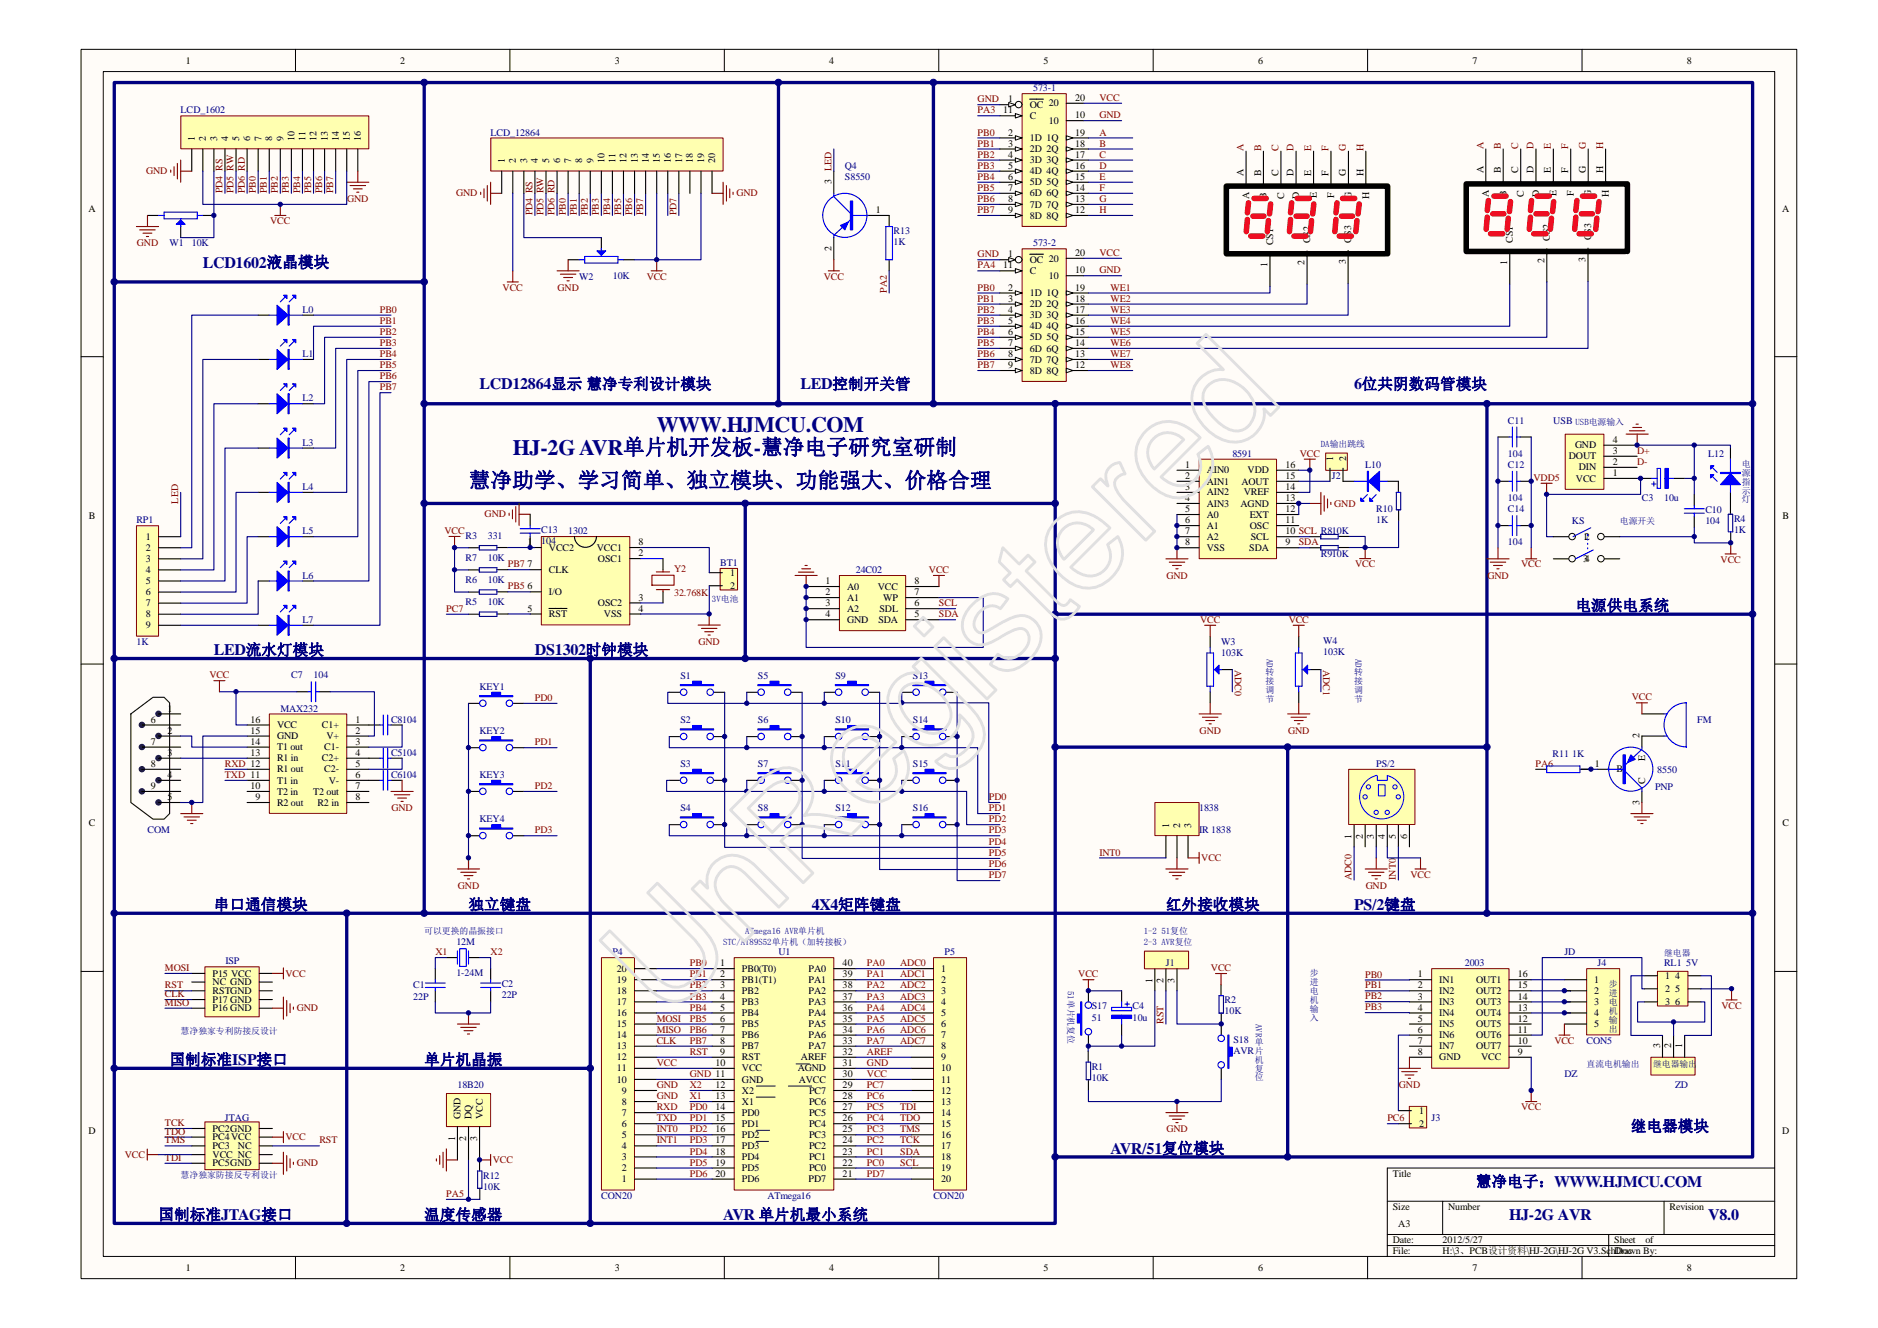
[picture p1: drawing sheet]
<svg xmlns="http://www.w3.org/2000/svg" width="297mm" height="210mm" viewBox="0 0 297 210" stroke-linecap="round" stroke-linejoin="round" font-family="sans-serif">
<defs><g id="words">
<text font-size="22.7" fill="#e0e0e0" x="105.1" y="161.5" transform="rotate(-45 105.1 161.5)">UnRegistered</text>
<g font-size="3.5" fill="#000080">
<text x="81.1" y="71.9">HJ-2G AVR单片机开发板-慧净电子研究室研制</text>
<text x="103.9" y="68.4">WWW.HJMCU.COM</text>
</g>
<text font-size="3.4" fill="#000080" x="74.1" y="77.1">慧净助学、学习简单、独立模块、功能强大、价格合理</text>
<g font-size="2.5" fill="#000080">
<text x="32.1" y="42.3">LCD1602液晶模块</text>
<text x="75.9" y="61.6">LCD12864显示 慧净专利设计模块</text>
<text x="126.6" y="61.6">LED控制开关管</text>
<text x="214.2" y="61.6">6位共阴数码管模块</text>
<text x="249.2" y="96.6">电源供电系统</text>
<text x="33.8" y="103.6">LED流水灯模块</text>
<text x="84.6" y="103.6">DS1302时钟模块</text>
<text x="33.8" y="143.9">串口通信模块</text>
<text x="74.1" y="143.9">独立键盘</text>
<text x="128.4" y="143.9">4X4矩阵键盘</text>
<text x="184.4" y="143.9">红外接收模块</text>
<text x="214.2" y="143.9">PS/2键盘</text>
<text x="26.8" y="168.4">国制标准ISP接口</text>
<text x="67.1" y="168.4">单片机晶振</text>
<text x="257.9" y="178.9">继电器模块</text>
<text x="175.6" y="182.4">AVR/51复位模块</text>
<text x="233.4" y="187.7">慧净电子：WWW.HJMCU.COM</text>
<text x="25.1" y="192.9">国制标准JTAG接口</text>
<text x="67.1" y="192.9">温度传感器</text>
<text x="114.4" y="192.9">AVR 单片机最小系统</text>
<text x="238.6" y="192.9">HJ-2G AVR</text>
<text x="270.2" y="192.9">V8.0</text>
</g>
<g font-size="1.6">
<text x="29.4" y="10">1</text>
<text x="63.3" y="10">2</text>
<text x="97.2" y="10">3</text>
<text x="131.1" y="10">4</text>
<text x="165" y="10">5</text>
<text x="199" y="10">6</text>
<text x="232.9" y="10">7</text>
<text x="266.8" y="10">8</text>
<text x="158.7" y="17.9">11</text>
<text x="159.4" y="16.2">1</text>
<text x="162.8" y="17.1">OC 20</text>
<text x="170" y="16">20</text>
<text x="30.8" y="22.3" transform="rotate(-90 30.8 22.3)">1</text>
<text x="32.6" y="22.3" transform="rotate(-90 32.6 22.3)">2</text>
<text x="34.3" y="22.3" transform="rotate(-90 34.3 22.3)">3</text>
<text x="36.1" y="22.3" transform="rotate(-90 36.1 22.3)">4</text>
<text x="37.8" y="22.3" transform="rotate(-90 37.8 22.3)">5</text>
<text x="39.6" y="22.3" transform="rotate(-90 39.6 22.3)">6</text>
<text x="41.3" y="22.3" transform="rotate(-90 41.3 22.3)">7</text>
<text x="43.1" y="22.3" transform="rotate(-90 43.1 22.3)">8</text>
<text x="44.8" y="22.3" transform="rotate(-90 44.8 22.3)">9</text>
<text x="46.6" y="22.3" transform="rotate(-90 46.6 22.3)">10</text>
<text x="48.3" y="22.3" transform="rotate(-90 48.3 22.3)">11</text>
<text x="50.1" y="22.3" transform="rotate(-90 50.1 22.3)">12</text>
<text x="51.8" y="22.3" transform="rotate(-90 51.8 22.3)">13</text>
<text x="53.6" y="22.3" transform="rotate(-90 53.6 22.3)">14</text>
<text x="55.3" y="22.3" transform="rotate(-90 55.3 22.3)">15</text>
<text x="57.1" y="22.3" transform="rotate(-90 57.1 22.3)">16</text>
<text x="159.4" y="21.4">2</text>
<text x="159.4" y="23.2">3</text>
<text x="162.8" y="18.8">C</text>
<text x="162.8" y="22.3">1D 1Q</text>
<text x="165.9" y="19.6">10</text>
<text x="170" y="21.4">19</text>
<text x="170" y="23.2">18</text>
<text x="170" y="18.7">10</text>
<text x="79.8" y="25.8" transform="rotate(-90 79.8 25.8)">1</text>
<text x="81.6" y="25.8" transform="rotate(-90 81.6 25.8)">2</text>
<text x="83.3" y="25.8" transform="rotate(-90 83.3 25.8)">3</text>
<text x="85.1" y="25.8" transform="rotate(-90 85.1 25.8)">4</text>
<text x="86.8" y="25.8" transform="rotate(-90 86.8 25.8)">5</text>
<text x="88.6" y="25.8" transform="rotate(-90 88.6 25.8)">6</text>
<text x="90.4" y="25.8" transform="rotate(-90 90.4 25.8)">7</text>
<text x="92.1" y="25.8" transform="rotate(-90 92.1 25.8)">8</text>
<text x="93.8" y="25.8" transform="rotate(-90 93.8 25.8)">9</text>
<text x="95.6" y="25.8" transform="rotate(-90 95.6 25.8)">10</text>
<text x="97.3" y="25.8" transform="rotate(-90 97.3 25.8)">11</text>
<text x="99.1" y="25.8" transform="rotate(-90 99.1 25.8)">12</text>
<text x="100.9" y="25.8" transform="rotate(-90 100.9 25.8)">13</text>
<text x="102.6" y="25.8" transform="rotate(-90 102.6 25.8)">14</text>
<text x="104.3" y="25.8" transform="rotate(-90 104.3 25.8)">15</text>
<text x="106.1" y="25.8" transform="rotate(-90 106.1 25.8)">16</text>
<text x="107.9" y="25.8" transform="rotate(-90 107.9 25.8)">17</text>
<text x="109.6" y="25.8" transform="rotate(-90 109.6 25.8)">18</text>
<text x="111.4" y="25.8" transform="rotate(-90 111.4 25.8)">19</text>
<text x="113.1" y="25.8" transform="rotate(-90 113.1 25.8)">20</text>
<text x="131.5" y="29.2" transform="rotate(-90 131.5 29.2)">3</text>
<text x="159.4" y="24.9">4</text>
<text x="159.4" y="26.7">5</text>
<text x="159.4" y="28.4">6</text>
<text x="162.8" y="24.1">2D 2Q</text>
<text x="162.8" y="25.8">3D 3Q</text>
<text x="162.8" y="27.6">4D 4Q</text>
<text x="162.8" y="29.3">5D 5Q</text>
<text x="170" y="24.9">17</text>
<text x="170" y="26.7">16</text>
<text x="170" y="28.4">15</text>
<text x="196.7" y="27.8" transform="rotate(-90 196.7 27.8)">A</text>
<text x="199.4" y="27.8" transform="rotate(-90 199.4 27.8)">B</text>
<text x="202.2" y="27.8" transform="rotate(-90 202.2 27.8)">C</text>
<text x="204.6" y="27.8" transform="rotate(-90 204.6 27.8)">D</text>
<text x="207.4" y="27.8" transform="rotate(-90 207.4 27.8)">E</text>
<text x="210.1" y="27.8" transform="rotate(-90 210.1 27.8)">F</text>
<text x="212.9" y="27.8" transform="rotate(-90 212.9 27.8)">G</text>
<text x="215.6" y="27.8" transform="rotate(-90 215.6 27.8)">H</text>
<text x="234.6" y="27.4" transform="rotate(-90 234.6 27.4)">A</text>
<text x="237.4" y="27.4" transform="rotate(-90 237.4 27.4)">B</text>
<text x="240.1" y="27.4" transform="rotate(-90 240.1 27.4)">C</text>
<text x="242.5" y="27.4" transform="rotate(-90 242.5 27.4)">D</text>
<text x="245.3" y="27.4" transform="rotate(-90 245.3 27.4)">E</text>
<text x="248" y="27.4" transform="rotate(-90 248 27.4)">F</text>
<text x="250.8" y="27.4" transform="rotate(-90 250.8 27.4)">G</text>
<text x="253.5" y="27.4" transform="rotate(-90 253.5 27.4)">H</text>
<text x="14" y="33.5">A</text>
<text x="138.5" y="33.7">1</text>
<text x="159.4" y="30.2">7</text>
<text x="159.4" y="32">8</text>
<text x="159.4" y="33.7">9</text>
<text x="162.8" y="31.1">6D 6Q</text>
<text x="162.8" y="32.8">7D 7Q</text>
<text x="162.8" y="34.6">8D 8Q</text>
<text x="170" y="30.2">14</text>
<text x="170" y="32">13</text>
<text x="170" y="33.7">12</text>
<text x="197.6" y="31.5" transform="rotate(-90 197.6 31.5)">A</text>
<text x="200.3" y="31.4" transform="rotate(-90 200.3 31.4)">B</text>
<text x="203.1" y="31.4" transform="rotate(-90 203.1 31.4)">C</text>
<text x="205.5" y="31.5" transform="rotate(-90 205.5 31.5)">D</text>
<text x="208.2" y="31.4" transform="rotate(-90 208.2 31.4)">E</text>
<text x="211" y="31.3" transform="rotate(-90 211 31.3)">F</text>
<text x="213.8" y="31.5" transform="rotate(-90 213.8 31.5)">G</text>
<text x="216.5" y="31.5" transform="rotate(-90 216.5 31.5)">H</text>
<text x="235.5" y="31.2" transform="rotate(-90 235.5 31.2)">A</text>
<text x="238.2" y="31.1" transform="rotate(-90 238.2 31.1)">B</text>
<text x="241" y="31.1" transform="rotate(-90 241 31.1)">C</text>
<text x="243.4" y="31.2" transform="rotate(-90 243.4 31.2)">D</text>
<text x="246.2" y="31" transform="rotate(-90 246.2 31)">E</text>
<text x="248.9" y="30.9" transform="rotate(-90 248.9 30.9)">F</text>
<text x="251.7" y="31.2" transform="rotate(-90 251.7 31.2)">G</text>
<text x="254.4" y="31.2" transform="rotate(-90 254.4 31.2)">H</text>
<text x="281.9" y="33.5">A</text>
<text x="131.5" y="39.8" transform="rotate(-90 131.5 39.8)">2</text>
<text x="159.4" y="40.7">1</text>
<text x="162.8" y="41.6">OC 20</text>
<text x="170" y="40.5">20</text>
<text x="201.3" y="38.8" transform="rotate(-90 201.3 38.8)">CS1</text>
<text x="206.3" y="41.9" transform="rotate(-90 206.3 41.9)">2</text>
<text x="207.2" y="38.5" transform="rotate(-90 207.2 38.5)">CS2</text>
<text x="212.8" y="41.8" transform="rotate(-90 212.8 41.8)">3</text>
<text x="213.7" y="38.4" transform="rotate(-90 213.7 38.4)">CS3</text>
<text x="238.4" y="41.9" transform="rotate(-90 238.4 41.9)">1</text>
<text x="239.3" y="38.5" transform="rotate(-90 239.3 38.5)">CS1</text>
<text x="244.2" y="41.5" transform="rotate(-90 244.2 41.5)">2</text>
<text x="245.1" y="38.1" transform="rotate(-90 245.1 38.1)">CS2</text>
<text x="250.8" y="41.4" transform="rotate(-90 250.8 41.4)">3</text>
<text x="251.6" y="38" transform="rotate(-90 251.6 38)">CS3</text>
<text x="158.7" y="42.5">11</text>
<text x="159.4" y="46">2</text>
<text x="159.4" y="47.7">3</text>
<text x="162.8" y="43.3">C</text>
<text x="162.8" y="46.8">1D 1Q</text>
<text x="165.9" y="44.1">10</text>
<text x="170" y="46">19</text>
<text x="170" y="47.7">18</text>
<text x="170" y="43.2">10</text>
<text x="200.5" y="42.2" transform="rotate(-90 200.5 42.2)">1</text>
<text x="159.4" y="49.5">4</text>
<text x="159.4" y="51.2">5</text>
<text x="159.4" y="53">6</text>
<text x="162.8" y="48.6">2D 2Q</text>
<text x="162.8" y="50.3">3D 3Q</text>
<text x="162.8" y="52.1">4D 4Q</text>
<text x="162.8" y="53.8">5D 5Q</text>
<text x="170" y="49.5">17</text>
<text x="170" y="51.2">16</text>
<text x="170" y="53">15</text>
<text x="159.4" y="54.7">7</text>
<text x="159.4" y="56.5">8</text>
<text x="159.4" y="58.2">9</text>
<text x="162.8" y="55.6">6D 6Q</text>
<text x="162.8" y="57.3">7D 7Q</text>
<text x="162.8" y="59.1">8D 8Q</text>
<text x="170" y="54.7">14</text>
<text x="170" y="56.5">13</text>
<text x="170" y="58.2">12</text>
<text x="249.1" y="70.9">GND</text>
<text x="255.1" y="71.8">3</text>
<text x="255.1" y="70">4</text>
<text x="187.4" y="74">1</text>
<text x="187.4" y="77.5">3</text>
<text x="187.4" y="75.7">2</text>
<text x="190.9" y="74.9">AIN0</text>
<text x="190.9" y="76.6">AIN1</text>
<text x="196.3" y="76.6">AOUT</text>
<text x="197.3" y="74.9">VDD</text>
<text x="203.3" y="77.5">14</text>
<text x="203.3" y="75.7">15</text>
<text x="203.3" y="74">16</text>
<text x="210.8" y="72.8" transform="rotate(-90 210.8 72.8)">1</text>
<text x="212.9" y="72.8" transform="rotate(-90 212.9 72.8)">2</text>
<text x="248.1" y="72.7">DOUT</text>
<text x="249.2" y="76.1">VCC</text>
<text x="249.7" y="74.4">DIN</text>
<text x="255.1" y="75.3">1</text>
<text x="255.1" y="73.5">2</text>
<text x="14.1" y="82.1">B</text>
<text x="187.4" y="81">5</text>
<text x="187.4" y="79.2">4</text>
<text x="187.4" y="82.7">6</text>
<text x="190.9" y="78.4">AIN2</text>
<text x="190.9" y="81.9">A0</text>
<text x="190.9" y="80.1">AIN3</text>
<text x="190.9" y="83.6">A1</text>
<text x="196.2" y="80.1">AGND</text>
<text x="196.7" y="78.4">VREF</text>
<text x="197.6" y="83.6">OSC</text>
<text x="197.6" y="81.9">EXT</text>
<text x="203.3" y="82.7">11</text>
<text x="203.3" y="81">12</text>
<text x="203.3" y="79.2">13</text>
<text x="281.9" y="82.1">B</text>
<text x="23.1" y="88.9">3</text>
<text x="23.1" y="87.1">2</text>
<text x="23.1" y="85.4">1</text>
<text x="83.4" y="86.2">1</text>
<text x="83.4" y="89.7">7</text>
<text x="86.8" y="87.1">VCC2</text>
<text x="94.4" y="87.1">VCC1</text>
<text x="94.6" y="88.8">OSC1</text>
<text x="101" y="88">2</text>
<text x="101" y="86.2">8</text>
<text x="187.4" y="84.5">7</text>
<text x="187.4" y="86.2">8</text>
<text x="190.9" y="85.4">A2</text>
<text x="190.9" y="87.1">VSS</text>
<text x="197.5" y="87.1">SDA</text>
<text x="197.8" y="85.4">SCL</text>
<text x="203.3" y="84.5">10 SCL R810K</text>
<text x="203.3" y="86.2">9</text>
<text x="250.4" y="85.4">12</text>
<text x="250.4" y="88.9">34</text>
<text x="23.1" y="95.9">7</text>
<text x="23.1" y="94.1">6</text>
<text x="23.1" y="92.4">5</text>
<text x="23.1" y="90.6">4</text>
<text x="83.4" y="93.2">6</text>
<text x="86.8" y="94.1">I/O</text>
<text x="86.8" y="90.6">CLK</text>
<text x="94.6" y="95.8">OSC2</text>
<text x="101" y="95">3</text>
<text x="115.5" y="91.1">1</text>
<text x="115.5" y="93.1">2</text>
<text x="130.5" y="92.4">1</text>
<text x="130.5" y="94.1">2</text>
<text x="130.5" y="95.9">3</text>
<text x="134" y="93.3">A0</text>
<text x="134" y="95">A1</text>
<text x="138.8" y="93.3">VCC</text>
<text x="139.7" y="95">WP</text>
<text x="144.6" y="95.9">6</text>
<text x="144.6" y="94.1">7</text>
<text x="144.6" y="92.4">8</text>
<text x="23.1" y="99.4">9</text>
<text x="23.1" y="97.6">8</text>
<text x="83.4" y="96.7">5</text>
<text x="86.8" y="97.6">RST</text>
<text x="95.5" y="97.6">VSS</text>
<text x="101" y="96.7">4</text>
<text x="130.5" y="97.6">4</text>
<text x="134" y="96.7">A2</text>
<text x="134" y="98.5">GND</text>
<text x="138.9" y="98.5">SDA</text>
<text x="139.1" y="96.7">SDL</text>
<text x="144.6" y="97.6">5</text>
<text x="26.5" y="112.5">1</text>
<text x="23.8" y="114.3">6</text>
<text x="23.8" y="117.8">7</text>
<text x="26.5" y="116">2</text>
<text x="26.5" y="119.5">3</text>
<text x="39.6" y="117.8">14</text>
<text x="39.6" y="119.5">13</text>
<text x="39.6" y="116">15</text>
<text x="39.6" y="114.3">16</text>
<text x="43.8" y="118.7">T1 out</text>
<text x="43.8" y="116.9">GND</text>
<text x="43.8" y="115.1">VCC</text>
<text x="50.9" y="115.1">C1+</text>
<text x="51.3" y="118.7">C1-</text>
<text x="51.6" y="116.9">V+</text>
<text x="56.2" y="114.3">1</text>
<text x="56.2" y="117.8">3</text>
<text x="56.2" y="119.5">4</text>
<text x="56.2" y="116">2</text>
<text x="259.3" y="116.7" transform="rotate(-90 259.3 116.7)">2</text>
<text x="23.8" y="121.3">8</text>
<text x="23.8" y="124.8">9</text>
<text x="26.5" y="123">4</text>
<text x="39.6" y="124.8">10</text>
<text x="43.8" y="123.9">T1 in</text>
<text x="43.8" y="125.7">T2 in</text>
<text x="43.8" y="122.1">R1 out</text>
<text x="43.8" y="120.4">R1 in</text>
<text x="49.5" y="125.7">T2 out</text>
<text x="50.9" y="120.4">C2+</text>
<text x="51.3" y="122.1">C2-</text>
<text x="52" y="123.9">V-</text>
<text x="56.2" y="121.3">5</text>
<text x="56.2" y="123">6</text>
<text x="56.2" y="124.8">7</text>
<text x="252.2" y="121.3">1</text>
<text x="255.6" y="122.1">B</text>
<text x="260.2" y="123.9" transform="rotate(-90 260.2 123.9)">C</text>
<text x="260.2" y="120.3" transform="rotate(-90 260.2 120.3)">E</text>
<text x="14.1" y="130.7">C</text>
<text x="26.5" y="126.5">5</text>
<text x="40.4" y="126.5">9</text>
<text x="43.8" y="127.4">R2 out</text>
<text x="50.2" y="127.4">R2 in</text>
<text x="56.2" y="126.5">8</text>
<text x="184.9" y="130.9" transform="rotate(-90 184.9 130.9)">1</text>
<text x="186.6" y="130.9" transform="rotate(-90 186.6 130.9)">2</text>
<text x="188.4" y="130.9" transform="rotate(-90 188.4 130.9)">3</text>
<text x="259.3" y="127.4" transform="rotate(-90 259.3 127.4)">3</text>
<text x="281.9" y="130.7">C</text>
<text x="213.8" y="132.6" transform="rotate(-90 213.8 132.6)">1</text>
<text x="215.5" y="132.6" transform="rotate(-90 215.5 132.6)">2</text>
<text x="217.3" y="132.6" transform="rotate(-90 217.3 132.6)">3</text>
<text x="219" y="132.6" transform="rotate(-90 219 132.6)">4</text>
<text x="220.8" y="132.6" transform="rotate(-90 220.8 132.6)">5</text>
<text x="222.5" y="132.6" transform="rotate(-90 222.5 132.6)">6</text>
<text x="33.6" y="154.4">P15 VCC</text>
<text x="33.6" y="155.8">NC GND</text>
<text x="97.6" y="155.4">19</text>
<text x="97.6" y="153.7">20</text>
<text x="113.9" y="152.8">1</text>
<text x="113.9" y="154.6">2</text>
<text x="117.3" y="153.7">PB0(T0)</text>
<text x="117.3" y="155.4">PB1(T1)</text>
<text x="127.9" y="155.4">PA1</text>
<text x="127.9" y="153.7">PA0</text>
<text x="133.3" y="154.6">39</text>
<text x="133.3" y="152.8">40</text>
<text x="148.8" y="153.7">1</text>
<text x="148.8" y="155.4">2</text>
<text x="182.3" y="155.4" transform="rotate(-90 182.3 155.4)">1</text>
<text x="184" y="155.4" transform="rotate(-90 184 155.4)">2</text>
<text x="185.8" y="155.4" transform="rotate(-90 185.8 155.4)">3</text>
<text x="224.2" y="154.6">1</text>
<text x="227.6" y="155.4">IN1</text>
<text x="233.5" y="155.4">OUT1</text>
<text x="240.1" y="154.6">16</text>
<text x="252.1" y="155.4">1</text>
<text x="263.3" y="154.8">1</text>
<text x="264.9" y="154.8">4</text>
<text x="33.6" y="157.2">RSTGND</text>
<text x="33.6" y="158.6">P17 GND</text>
<text x="33.6" y="159.9">P16 GND</text>
<text x="97.6" y="160.7">16</text>
<text x="97.6" y="158.9">17</text>
<text x="97.6" y="157.2">18</text>
<text x="113.9" y="156.3">3</text>
<text x="113.9" y="158.1">4</text>
<text x="113.9" y="159.8">5</text>
<text x="113.9" y="161.6">6</text>
<text x="117.3" y="157.2">PB2</text>
<text x="117.3" y="158.9">PB3</text>
<text x="117.3" y="160.7">PB4</text>
<text x="127.9" y="160.7">PA4</text>
<text x="127.9" y="158.9">PA3</text>
<text x="127.9" y="157.2">PA2</text>
<text x="133.3" y="161.6">35</text>
<text x="133.3" y="159.8">36</text>
<text x="133.3" y="158.1">37</text>
<text x="133.3" y="156.3">38</text>
<text x="148.8" y="157.2">3</text>
<text x="148.8" y="158.9">4</text>
<text x="148.8" y="160.7">5</text>
<text x="224.2" y="158.1">3</text>
<text x="224.2" y="161.6">5</text>
<text x="224.2" y="159.8">4</text>
<text x="224.2" y="156.3">2</text>
<text x="227.6" y="158.9">IN3</text>
<text x="227.6" y="160.7">IN4</text>
<text x="227.6" y="157.2">IN2</text>
<text x="233.5" y="158.9">OUT3</text>
<text x="233.5" y="160.7">OUT4</text>
<text x="233.5" y="157.2">OUT2</text>
<text x="240.1" y="161.6">12</text>
<text x="240.1" y="158.1">14</text>
<text x="240.1" y="159.8">13</text>
<text x="240.1" y="156.3">15</text>
<text x="252.1" y="157.2">2</text>
<text x="252.1" y="158.9">3</text>
<text x="252.1" y="160.7">4</text>
<text x="263.3" y="156.9">2</text>
<text x="263.3" y="158.9">3</text>
<text x="264.9" y="156.9">5</text>
<text x="264.9" y="158.9">6</text>
<text x="97.6" y="167.7">12</text>
<text x="97.6" y="165.9">13</text>
<text x="97.6" y="164.2">14</text>
<text x="97.6" y="162.4">15</text>
<text x="113.9" y="163.3">7</text>
<text x="113.9" y="165.1">8</text>
<text x="113.9" y="166.8">9</text>
<text x="117.3" y="162.4">PB5</text>
<text x="117.3" y="164.2">PB6</text>
<text x="117.3" y="165.9">PB7</text>
<text x="117.3" y="167.7">RST</text>
<text x="126.7" y="167.7">AREF</text>
<text x="127.9" y="165.9">PA7</text>
<text x="127.9" y="164.2">PA6</text>
<text x="127.9" y="162.4">PA5</text>
<text x="133.3" y="166.8">32</text>
<text x="133.3" y="165.1">33</text>
<text x="133.3" y="163.3">34</text>
<text x="148.8" y="162.4">6</text>
<text x="148.8" y="164.2">7</text>
<text x="148.8" y="165.9">8</text>
<text x="148.8" y="167.7">9</text>
<text x="224.2" y="163.3">6</text>
<text x="224.2" y="165.1">7</text>
<text x="224.2" y="166.8">8</text>
<text x="227.6" y="162.4">IN5</text>
<text x="227.6" y="164.2">IN6</text>
<text x="227.6" y="165.9">IN7</text>
<text x="227.6" y="167.7">GND</text>
<text x="233.5" y="164.2">OUT6</text>
<text x="233.5" y="165.9">OUT7</text>
<text x="233.5" y="162.4">OUT5</text>
<text x="234.2" y="167.7">VCC</text>
<text x="240.1" y="163.3">11</text>
<text x="240.1" y="165.1">10</text>
<text x="240.1" y="166.8">9</text>
<text x="252.1" y="162.4">5</text>
<text x="262.5" y="165.8" transform="rotate(-90 262.5 165.8)">3</text>
<text x="264.3" y="165.8" transform="rotate(-90 264.3 165.8)">2</text>
<text x="266" y="165.8" transform="rotate(-90 266 165.8)">1</text>
<text x="97.6" y="171.2">10</text>
<text x="97.6" y="169.4">11</text>
<text x="98.3" y="172.9">9</text>
<text x="113.1" y="168.6">10</text>
<text x="113.1" y="172.1">12</text>
<text x="113.1" y="173.8">13</text>
<text x="117.3" y="169.4">VCC</text>
<text x="117.3" y="171.2">GND</text>
<text x="117.3" y="172.9">X2</text>
<text x="126.2" y="169.4">AGND</text>
<text x="126.3" y="171.2">AVCC</text>
<text x="127.9" y="172.9">PC7</text>
<text x="133.3" y="173.8">28</text>
<text x="133.3" y="172.1">29</text>
<text x="133.3" y="170.3">30</text>
<text x="133.3" y="168.6">31</text>
<text x="148.8" y="169.4">10</text>
<text x="148.8" y="171.2">11</text>
<text x="148.8" y="172.9">12</text>
<text x="14" y="179.3">D</text>
<text x="33.6" y="179">PC2GND</text>
<text x="72.8" y="176.9" transform="rotate(-90 72.8 176.9)">GND</text>
<text x="74.6" y="176.9" transform="rotate(-90 74.6 176.9)">DQ</text>
<text x="76.3" y="176.9" transform="rotate(-90 76.3 176.9)">VCC</text>
<text x="98.3" y="180">5</text>
<text x="98.3" y="178.2">6</text>
<text x="98.3" y="176.4">7</text>
<text x="98.3" y="174.7">8</text>
<text x="113.1" y="175.6">14</text>
<text x="113.1" y="177.3">15</text>
<text x="113.1" y="179.1">16</text>
<text x="117.3" y="174.7">X1</text>
<text x="117.3" y="176.4">PD0</text>
<text x="117.3" y="178.2">PD1</text>
<text x="117.3" y="180">PD2</text>
<text x="127.9" y="180">PC3</text>
<text x="127.9" y="178.2">PC4</text>
<text x="127.9" y="176.4">PC5</text>
<text x="127.9" y="174.7">PC6</text>
<text x="133.3" y="179.1">25</text>
<text x="133.3" y="177.3">26</text>
<text x="133.3" y="175.6">27</text>
<text x="148.8" y="174.7">13</text>
<text x="148.8" y="176.4">14</text>
<text x="148.8" y="178.2">15</text>
<text x="148.8" y="180">16</text>
<text x="224.4" y="176.1">1</text>
<text x="224.4" y="178.2">2</text>
<text x="281.9" y="179.3">D</text>
<text x="33.6" y="180.3">PC4VCC</text>
<text x="33.6" y="181.7">PC3</text>
<text x="33.6" y="183.1">VCC NC</text>
<text x="33.6" y="184.5">PC5GND</text>
<text x="37.6" y="181.7">NC</text>
<text x="72" y="180.4" transform="rotate(-90 72 180.4)">1</text>
<text x="73.7" y="180.4" transform="rotate(-90 73.7 180.4)">2</text>
<text x="75.5" y="180.4" transform="rotate(-90 75.5 180.4)">3</text>
<text x="98.3" y="185.2">2</text>
<text x="98.3" y="183.4">3</text>
<text x="98.3" y="181.7">4</text>
<text x="113.1" y="180.8">17</text>
<text x="113.1" y="182.6">18</text>
<text x="113.1" y="184.3">19</text>
<text x="117.3" y="181.7">PD3</text>
<text x="117.3" y="183.4">PD4</text>
<text x="117.3" y="185.2">PD5</text>
<text x="127.9" y="185.2">PC0</text>
<text x="127.9" y="183.4">PC1</text>
<text x="127.9" y="181.7">PC2</text>
<text x="133.3" y="184.3">22</text>
<text x="133.3" y="182.6">23</text>
<text x="133.3" y="180.8">24</text>
<text x="148.8" y="181.7">17</text>
<text x="148.8" y="183.4">18</text>
<text x="148.8" y="185.2">19</text>
<text x="98.3" y="187">1</text>
<text x="113.1" y="186.1">20</text>
<text x="117.3" y="187">PD6</text>
<text x="127.9" y="187">PD7</text>
<text x="133.3" y="186.1">21</text>
<text x="148.8" y="187">20</text>
<text x="220.3" y="186.1">Title</text>
<text x="220.3" y="191.3">Size</text>
<text x="229" y="191.3">Number</text>
<text x="264" y="191.3">Revision</text>
<text x="220.3" y="196.6">Date:</text>
<text x="221.1" y="194">A3</text>
<text x="228.1" y="196.6">2012/5/27</text>
<text x="255.3" y="196.6">Sheet</text>
<text x="260.2" y="196.6">of</text>
<text x="29.4" y="201">1</text>
<text x="63.3" y="201">2</text>
<text x="97.2" y="201">3</text>
<text x="131.1" y="201">4</text>
<text x="165" y="201">5</text>
<text x="199" y="201">6</text>
<text x="220.3" y="198.3">File:</text>
<text x="228.1" y="198.3">H:\3、PCB设计资料\HJ-2G\HJ-2G V3.SchDoc</text>
<text x="232.9" y="201">7</text>
<text x="255.3" y="198.3">Drawn By:</text>
<text x="266.8" y="201">8</text>
</g>
<g font-size="1.6" fill="#000080">
<text x="28.6" y="17.9">LCD_1602</text>
<text x="163.4" y="14.4">573-1</text>
<text x="77.6" y="21.4">LCD_12864</text>
<text x="133.6" y="26.7">Q4</text>
<text x="133.6" y="28.4">S8550</text>
<text x="26.8" y="39">W1</text>
<text x="30.3" y="39">10K</text>
<text x="141.3" y="37">R13</text>
<text x="141.3" y="38.8">1K</text>
<text x="163.4" y="39">573-2</text>
<text x="91.6" y="44.2">W2</text>
<text x="96.9" y="44.1">10K</text>
<text x="47.8" y="49.5">L0</text>
<text x="47.8" y="56.5">L1</text>
<text x="47.8" y="63.5">L2</text>
<text x="47.8" y="70.5">L3</text>
<text x="238.5" y="67">C11</text>
<text x="245.7" y="67">USB</text>
<text x="47.8" y="77.5">L4</text>
<text x="194.9" y="72.2">8591</text>
<text x="210.6" y="75.7">J2</text>
<text x="215.9" y="74">L10</text>
<text x="238.5" y="72.2">104</text>
<text x="238.5" y="74">C12</text>
<text x="270.2" y="72.2">L12</text>
<text x="21.6" y="82.7">RP1</text>
<text x="217.6" y="81">R10</text>
<text x="217.6" y="82.7">1K</text>
<text x="238.5" y="79.2">104</text>
<text x="238.5" y="81">C14</text>
<text x="248.6" y="82.9">KS</text>
<text x="259.7" y="79.2">C3</text>
<text x="263.2" y="79.2">10u</text>
<text x="269.7" y="81.1">C10</text>
<text x="269.7" y="82.9">104</text>
<text x="274.2" y="82.5">R4</text>
<text x="47.8" y="84.5">L5</text>
<text x="73.6" y="88.7">R7</text>
<text x="73.6" y="85.2">R3</text>
<text x="77.1" y="88.7">10K</text>
<text x="77.1" y="85.2">331</text>
<text x="85.6" y="84.3">C13</text>
<text x="85.6" y="86">104</text>
<text x="89.8" y="84.5">1302</text>
<text x="113.9" y="89.5">BT1</text>
<text x="208.9" y="88">R910K</text>
<text x="238.5" y="86.2">104</text>
<text x="274.2" y="84.3">1K</text>
<text x="47.8" y="91.5">L6</text>
<text x="73.6" y="95.7">R5</text>
<text x="73.6" y="92.2">R6</text>
<text x="77.1" y="95.7">10K</text>
<text x="77.1" y="92.2">10K</text>
<text x="135.4" y="90.5">24C02</text>
<text x="47.8" y="98.5">L7</text>
<text x="209.2" y="101.8">W4</text>
<text x="21.6" y="102">1K</text>
<text x="46.1" y="107.3">C7</text>
<text x="49.6" y="107.3">104</text>
<text x="107.6" y="107.3">S1</text>
<text x="119.9" y="107.3">S5</text>
<text x="132.1" y="107.3">S9</text>
<text x="144.4" y="107.3">S13</text>
<text x="193.1" y="102">W3</text>
<text x="193.1" y="103.8">103K</text>
<text x="209.2" y="103.6">103K</text>
<text x="44.3" y="112.5">MAX232</text>
<text x="75.9" y="109.1">KEY1</text>
<text x="61.8" y="114.3">C8104</text>
<text x="61.8" y="119.5">C5104</text>
<text x="75.9" y="116.1">KEY2</text>
<text x="107.6" y="114.4">S2</text>
<text x="119.9" y="114.4">S6</text>
<text x="132.1" y="114.4">S10</text>
<text x="144.4" y="114.4">S14</text>
<text x="245.5" y="119.8">R11</text>
<text x="248.6" y="119.8">1K</text>
<text x="268.4" y="114.3">FM</text>
<text x="61.8" y="123">C6104</text>
<text x="75.9" y="123">KEY3</text>
<text x="107.6" y="121.3">S3</text>
<text x="119.9" y="121.3">S7</text>
<text x="132.1" y="121.3">S11</text>
<text x="144.4" y="121.3">S15</text>
<text x="217.6" y="121.3">PS/2</text>
<text x="261.7" y="124.9">PNP</text>
<text x="262.1" y="122.2">8550</text>
<text x="23.3" y="131.8">COM</text>
<text x="75.9" y="130">KEY4</text>
<text x="107.6" y="128.3">S4</text>
<text x="119.9" y="128.3">S8</text>
<text x="132.1" y="128.3">S12</text>
<text x="144.4" y="128.3">S16</text>
<text x="189.6" y="128.3">1838</text>
<text x="189.6" y="131.8">IR 1838</text>
<text x="72.2" y="149.5">12M</text>
<text x="35.7" y="152.4">ISP</text>
<text x="72.2" y="154.4">1-24M</text>
<text x="96.9" y="151.1">P4</text>
<text x="123.1" y="151.1">U1</text>
<text x="149.4" y="151.1">P5</text>
<text x="184.4" y="152.8">J1</text>
<text x="231.7" y="152.8">2003</text>
<text x="247.4" y="151.1">JD</text>
<text x="252.7" y="152.8">J4</text>
<text x="263.2" y="152.8">RL1</text>
<text x="266.7" y="152.8">5V</text>
<text x="65.3" y="156.3">C1</text>
<text x="65.3" y="158.1">22P</text>
<text x="79.3" y="156.1">C2</text>
<text x="79.3" y="157.9">22P</text>
<text x="172.6" y="159.6">S17</text>
<text x="172.6" y="161.4">51</text>
<text x="179.1" y="159.6">C4</text>
<text x="179.1" y="161.4">10u</text>
<text x="193.7" y="158.7">R2</text>
<text x="193.7" y="160.4">10K</text>
<text x="195.1" y="164.9">S18</text>
<text x="195.1" y="166.6">AVR</text>
<text x="250.9" y="165.1">CON5</text>
<text x="72.3" y="172.1">18B20</text>
<text x="172.6" y="169.2">R1</text>
<text x="172.6" y="170.9">10K</text>
<text x="247.4" y="170.3">DZ</text>
<text x="264.9" y="172.1">ZD</text>
<text x="35.6" y="177.3">JTAG</text>
<text x="226.4" y="177.3">J3</text>
<text x="76.4" y="186.4">R12</text>
<text x="76.4" y="188.1">10K</text>
<text x="95.1" y="189.6">CON20</text>
<text x="121.4" y="189.6">ATmega16</text>
<text x="147.6" y="189.6">CON20</text>
</g>
<g font-size="1.6" fill="#800000">
<text x="154.6" y="16.2">GND</text>
<text x="154.6" y="17.9">PA3</text>
<text x="173.9" y="16">VCC</text>
<text x="154.6" y="21.4">PB0</text>
<text x="154.6" y="23.2">PB1</text>
<text x="173.9" y="21.4">A</text>
<text x="173.9" y="23.2">B</text>
<text x="173.9" y="18.7">GND</text>
<text x="196.7" y="23.9" transform="rotate(-90 196.7 23.9)">A</text>
<text x="199.4" y="23.9" transform="rotate(-90 199.4 23.9)">B</text>
<text x="202.2" y="23.9" transform="rotate(-90 202.2 23.9)">C</text>
<text x="204.6" y="23.9" transform="rotate(-90 204.6 23.9)">D</text>
<text x="207.4" y="23.9" transform="rotate(-90 207.4 23.9)">E</text>
<text x="210.1" y="23.9" transform="rotate(-90 210.1 23.9)">F</text>
<text x="212.9" y="23.9" transform="rotate(-90 212.9 23.9)">G</text>
<text x="215.6" y="23.9" transform="rotate(-90 215.6 23.9)">H</text>
<text x="234.6" y="23.6" transform="rotate(-90 234.6 23.6)">A</text>
<text x="237.4" y="23.6" transform="rotate(-90 237.4 23.6)">B</text>
<text x="240.1" y="23.6" transform="rotate(-90 240.1 23.6)">C</text>
<text x="242.5" y="23.6" transform="rotate(-90 242.5 23.6)">D</text>
<text x="245.3" y="23.6" transform="rotate(-90 245.3 23.6)">E</text>
<text x="248" y="23.6" transform="rotate(-90 248 23.6)">F</text>
<text x="250.8" y="23.6" transform="rotate(-90 250.8 23.6)">G</text>
<text x="253.5" y="23.6" transform="rotate(-90 253.5 23.6)">H</text>
<text x="23.1" y="27.6">GND</text>
<text x="131.5" y="27.1" transform="rotate(-90 131.5 27.1)">LED</text>
<text x="154.6" y="24.9">PB2</text>
<text x="154.6" y="26.7">PB3</text>
<text x="154.6" y="28.4">PB4</text>
<text x="173.9" y="24.9">C</text>
<text x="173.9" y="26.7">D</text>
<text x="173.9" y="28.4">E</text>
<text x="35.2" y="30.6" transform="rotate(-90 35.2 30.6)">PD4 RS</text>
<text x="36.9" y="30.6" transform="rotate(-90 36.9 30.6)">PD5 RW</text>
<text x="38.7" y="30.6" transform="rotate(-90 38.7 30.6)">PD6 RD</text>
<text x="40.4" y="30.6" transform="rotate(-90 40.4 30.6)">PB0</text>
<text x="42.2" y="30.6" transform="rotate(-90 42.2 30.6)">PB1</text>
<text x="42.7" y="35.4">VCC</text>
<text x="44" y="30.6" transform="rotate(-90 44 30.6)">PB2</text>
<text x="45.7" y="30.6" transform="rotate(-90 45.7 30.6)">PB3</text>
<text x="47.4" y="30.6" transform="rotate(-90 47.4 30.6)">PB4</text>
<text x="49.2" y="30.6" transform="rotate(-90 49.2 30.6)">PB5</text>
<text x="51" y="30.6" transform="rotate(-90 51 30.6)">PB6</text>
<text x="52.7" y="30.6" transform="rotate(-90 52.7 30.6)">PB7</text>
<text x="54.9" y="32">GND</text>
<text x="72.1" y="31.1">GND</text>
<text x="84.2" y="34.1" transform="rotate(-90 84.2 34.1)">PD4 RS</text>
<text x="86" y="34.1" transform="rotate(-90 86 34.1)">PD5 RW</text>
<text x="87.7" y="34.1" transform="rotate(-90 87.7 34.1)">PD6 RD</text>
<text x="89.5" y="34.1" transform="rotate(-90 89.5 34.1)">PB0</text>
<text x="91.2" y="34.1" transform="rotate(-90 91.2 34.1)">PB1</text>
<text x="93" y="34.1" transform="rotate(-90 93 34.1)">PB2</text>
<text x="94.7" y="34.1" transform="rotate(-90 94.7 34.1)">PB3</text>
<text x="96.5" y="34.1" transform="rotate(-90 96.5 34.1)">PB4</text>
<text x="98.2" y="34.1" transform="rotate(-90 98.2 34.1)">PB5</text>
<text x="100" y="34.1" transform="rotate(-90 100 34.1)">PB6</text>
<text x="101.7" y="34.1" transform="rotate(-90 101.7 34.1)">PB7</text>
<text x="107" y="34.1" transform="rotate(-90 107 34.1)">PD7</text>
<text x="116.5" y="31.1">GND</text>
<text x="154.6" y="30.2">PB5</text>
<text x="154.6" y="32">PB6</text>
<text x="154.6" y="33.7">PB7</text>
<text x="173.9" y="30.2">F</text>
<text x="173.9" y="32">G</text>
<text x="173.9" y="33.7">H</text>
<text x="21.6" y="39">GND</text>
<text x="154.6" y="40.7">GND</text>
<text x="173.9" y="40.5">VCC</text>
<text x="79.5" y="46">VCC</text>
<text x="88.2" y="46">GND</text>
<text x="102.3" y="44.2">VCC</text>
<text x="130.3" y="44.2">VCC</text>
<text x="140.2" y="46.3" transform="rotate(-90 140.2 46.3)">PA2</text>
<text x="154.6" y="46">PB0</text>
<text x="154.6" y="47.7">PB1</text>
<text x="154.6" y="42.5">PA4</text>
<text x="173.9" y="43.2">GND</text>
<text x="175.6" y="46">WE1</text>
<text x="175.6" y="47.7">WE2</text>
<text x="60.1" y="49.5">PB0</text>
<text x="60.1" y="51.2">PB1</text>
<text x="60.1" y="53">PB2</text>
<text x="154.6" y="49.5">PB2</text>
<text x="154.6" y="51.2">PB3</text>
<text x="154.6" y="53">PB4</text>
<text x="175.6" y="53">WE5</text>
<text x="175.6" y="49.5">WE3</text>
<text x="175.6" y="51.2">WE4</text>
<text x="60.1" y="54.7">PB3</text>
<text x="60.1" y="56.5">PB4</text>
<text x="60.1" y="58.2">PB5</text>
<text x="60.1" y="60">PB6</text>
<text x="154.6" y="54.7">PB5</text>
<text x="154.6" y="56.5">PB6</text>
<text x="154.6" y="58.2">PB7</text>
<text x="175.6" y="54.7">WE6</text>
<text x="175.6" y="56.5">WE7</text>
<text x="175.6" y="58.2">WE8</text>
<text x="60.1" y="61.7">PB7</text>
<text x="258.9" y="71.8">D+</text>
<text x="205.5" y="72.2">VCC</text>
<text x="242.5" y="76">VDD5</text>
<text x="258.9" y="73.5">D-</text>
<text x="28.2" y="79.6" transform="rotate(-90 28.2 79.6)">LED</text>
<text x="76.6" y="81.8">GND</text>
<text x="211" y="80.1">GND</text>
<text x="70.3" y="84.4">VCC</text>
<text x="80.3" y="89.7">PB7</text>
<text x="205.4" y="86.2">SDA</text>
<text x="214.3" y="89.7">VCC</text>
<text x="240.6" y="89.7">VCC</text>
<text x="272.1" y="89">VCC</text>
<text x="80.3" y="93.2">PB5</text>
<text x="106.6" y="90.4">Y2</text>
<text x="106.6" y="94.3">32.768K</text>
<text x="146.9" y="90.6">VCC</text>
<text x="148.5" y="95.9">SCL</text>
<text x="184.5" y="91.5">GND</text>
<text x="235.2" y="91.5">GND</text>
<text x="70.6" y="96.7">PC7</text>
<text x="110.5" y="102">GND</text>
<text x="148.5" y="97.6">SDA</text>
<text x="189.8" y="98.5">VCC</text>
<text x="203.8" y="98.5">VCC</text>
<text x="33.1" y="107.3">VCC</text>
<text x="195.3" y="105.9" transform="rotate(90 195.3 105.9)">ADC0</text>
<text x="209.3" y="105.9" transform="rotate(90 209.3 105.9)">ADC1</text>
<text x="84.6" y="110.8">PD0</text>
<text x="258.1" y="110.8">VCC</text>
<text x="84.6" y="117.8">PD1</text>
<text x="189.7" y="116">GND</text>
<text x="203.7" y="116">GND</text>
<text x="35.6" y="121.3">RXD 12</text>
<text x="35.6" y="123">TXD 11</text>
<text x="84.6" y="124.8">PD2</text>
<text x="242.9" y="121.3">PA6</text>
<text x="61.9" y="128.3">GND</text>
<text x="84.6" y="131.8">PD3</text>
<text x="156.4" y="126.5">PD0</text>
<text x="156.4" y="128.3">PD1</text>
<text x="156.4" y="130">PD2</text>
<text x="156.4" y="131.8">PD3</text>
<text x="156.4" y="133.6">PD4</text>
<text x="156.4" y="135.4">PD5</text>
<text x="156.4" y="137.1">PD6</text>
<text x="173.9" y="135.3">INT0</text>
<text x="190" y="136.2">VCC</text>
<text x="72.4" y="140.5">GND</text>
<text x="156.4" y="138.9">PD7</text>
<text x="213.8" y="139.2" transform="rotate(-90 213.8 139.2)">ADC0</text>
<text x="216" y="140.5">GND</text>
<text x="220.8" y="139.2" transform="rotate(-90 220.8 139.2)">INT0</text>
<text x="223" y="138.8">VCC</text>
<text x="26.1" y="153.6">MOSI</text>
<text x="45.2" y="154.4">VCC</text>
<text x="68.8" y="151.1">X1</text>
<text x="77.6" y="151.1">X2</text>
<text x="109.1" y="152.8">PB0</text>
<text x="109.1" y="154.6">PB1</text>
<text x="137.1" y="152.8">PA0</text>
<text x="137.1" y="154.6">PA1</text>
<text x="142.4" y="152.8">ADC0</text>
<text x="142.4" y="154.6">ADC1</text>
<text x="170.5" y="154.6">VCC</text>
<text x="191.5" y="153.6">VCC</text>
<text x="215.9" y="154.6">PB0</text>
<text x="26.1" y="159.1">MISO</text>
<text x="26.1" y="157.7">CLK</text>
<text x="26.1" y="156.3">RST</text>
<text x="46.9" y="159.9">GND</text>
<text x="103.9" y="161.6">MOSI</text>
<text x="109.1" y="156.3">PB2</text>
<text x="109.1" y="158.1">PB3</text>
<text x="109.1" y="159.8">PB4</text>
<text x="109.1" y="161.6">PB5</text>
<text x="137.1" y="156.3">PA2</text>
<text x="137.1" y="158.1">PA3</text>
<text x="137.1" y="159.8">PA4</text>
<text x="137.1" y="161.6">PA5</text>
<text x="142.4" y="156.3">ADC2</text>
<text x="142.4" y="158.1">ADC3</text>
<text x="142.4" y="159.8">ADC4</text>
<text x="142.4" y="161.6">ADC5</text>
<text x="184" y="161.9" transform="rotate(-90 184 161.9)">RST</text>
<text x="215.9" y="156.3">PB1</text>
<text x="215.9" y="158">PB2</text>
<text x="215.9" y="159.8">PB3</text>
<text x="272.3" y="159.5">VCC</text>
<text x="103.9" y="163.3">MISO</text>
<text x="103.9" y="165.1">CLK</text>
<text x="109.1" y="163.3">PB6</text>
<text x="109.1" y="165.1">PB7</text>
<text x="109.1" y="166.8">RST</text>
<text x="137.1" y="163.3">PA6</text>
<text x="137.1" y="165.1">PA7</text>
<text x="137.1" y="166.8">AREF</text>
<text x="142.4" y="163.3">ADC6</text>
<text x="142.4" y="165.1">ADC7</text>
<text x="245.8" y="165.1">VCC</text>
<text x="103.9" y="168.6">VCC</text>
<text x="103.9" y="172.1">GND</text>
<text x="103.9" y="173.8">GND</text>
<text x="109.1" y="173.8">X1</text>
<text x="109.1" y="172.1">X2</text>
<text x="109.1" y="170.3">GND 11</text>
<text x="137.1" y="173.8">PC6</text>
<text x="137.1" y="172.1">PC7</text>
<text x="137.1" y="170.3">VCC</text>
<text x="137.1" y="168.6">GND</text>
<text x="221.2" y="172.1">GND</text>
<text x="26.1" y="178.1">TCK</text>
<text x="26.1" y="179.4">TDO</text>
<text x="103.9" y="175.6">RXD</text>
<text x="103.9" y="177.3">TXD</text>
<text x="103.9" y="179.1">INT0</text>
<text x="109.1" y="175.6">PD0</text>
<text x="109.1" y="177.3">PD1</text>
<text x="109.1" y="179.1">PD2</text>
<text x="137.1" y="179.1">PC3</text>
<text x="137.1" y="177.3">PC4</text>
<text x="137.1" y="175.6">PC5</text>
<text x="142.4" y="175.6">TDI</text>
<text x="142.4" y="177.3">TDO</text>
<text x="142.4" y="179.1">TMS</text>
<text x="184.5" y="179.1">GND</text>
<text x="219.4" y="177.3">PC6</text>
<text x="240.6" y="175.6">VCC</text>
<text x="19.7" y="183.1">VCC</text>
<text x="26.1" y="180.8">TMS</text>
<text x="26.1" y="183.6">TDI</text>
<text x="45.2" y="180.3">VCC</text>
<text x="46.9" y="184.5">GND</text>
<text x="50.5" y="180.8">RST</text>
<text x="77.9" y="183.9">VCC</text>
<text x="103.9" y="180.8">INT1</text>
<text x="109.1" y="180.8">PD3</text>
<text x="109.1" y="182.6">PD4</text>
<text x="109.1" y="184.3">PD5</text>
<text x="137.1" y="184.3">PC0</text>
<text x="137.1" y="182.6">PC1</text>
<text x="137.1" y="180.8">PC2</text>
<text x="142.4" y="180.8">TCK</text>
<text x="142.4" y="182.6">SDA</text>
<text x="142.4" y="184.3">SCL</text>
<text x="70.6" y="189.3">PA5</text>
<text x="109.1" y="186.1">PD6</text>
<text x="137.1" y="186.1">PD7</text>
</g>
<g font-size="1.4" fill="#000080">
<text x="208.9" y="70.7">DA输出跳线</text>
<text x="249.2" y="67.2">USB电源输入</text>
<text x="275.4" y="73.8">电</text>
<text x="275.4" y="75.2">源</text>
<text x="275.4" y="76.6">指</text>
<text x="256.2" y="82.9">电源开关</text>
<text x="275.4" y="78.1">示</text>
<text x="275.4" y="79.4">灯</text>
<text x="112.6" y="95.2">3V电池</text>
<text x="200.2" y="106.7">转</text>
<text x="200.4" y="104.1" transform="rotate(90 200.4 104.1)">AD</text>
<text x="214.2" y="106.7">转</text>
<text x="214.4" y="104.1" transform="rotate(90 214.4 104.1)">AD</text>
<text x="200.2" y="108.1">接</text>
<text x="200.2" y="109.5">调</text>
<text x="200.2" y="110.9">节</text>
<text x="214.2" y="108.1">接</text>
<text x="214.2" y="109.5">调</text>
<text x="214.2" y="110.9">节</text>
<text x="67.1" y="147.7">可以更换的晶振接口</text>
<text x="114.4" y="149.5">STC/AT89S52单片机（加转接板）</text>
<text x="117.9" y="147.7">ATmega16 AVR单片机</text>
<text x="180.9" y="147.7">1-2 51复位</text>
<text x="180.9" y="149.5">2-3 AVR复位</text>
<text x="207.2" y="154.4">步</text>
<text x="207.2" y="155.8">进</text>
<text x="263.2" y="151.2">继电器</text>
<text x="168.9" y="156.7" transform="rotate(90 168.9 156.7)">51单片机复位</text>
<text x="198.6" y="161.9" transform="rotate(90 198.6 161.9)">AVR</text>
<text x="207.2" y="157.2">电</text>
<text x="207.2" y="158.6">机</text>
<text x="207.2" y="160">输</text>
<text x="207.2" y="161.4">入</text>
<text x="254.4" y="156.1">步</text>
<text x="254.4" y="157.5">进</text>
<text x="254.4" y="158.9">电</text>
<text x="254.4" y="160.3">机</text>
<text x="254.4" y="161.8">输</text>
<text x="28.6" y="163.5">慧净独家专利防接反设计</text>
<text x="198.4" y="165.2">单</text>
<text x="198.4" y="166.6">片</text>
<text x="254.4" y="163.2">出</text>
<text x="198.4" y="168">机</text>
<text x="198.4" y="169.4">复</text>
<text x="198.4" y="170.9">位</text>
<text x="250.9" y="168.8">直流电机输出</text>
<text x="261.4" y="168.8">继电器输出</text>
<text x="28.6" y="186.3">慧净独家防接反专利设计</text>
</g>
</g></defs>
<path d="M12.8 7.8h271.4v194.4h-271.4z" fill="#fffcf8"/>
<path d="M12.8 7.8h271.4v194.4h-271.4z" fill="none" stroke="#000" stroke-width=".16"/>
<path d="M16.4 11.3h264.3v187.4h-264.3z" fill="#fffcf8"/>
<g fill="none" stroke="#000" stroke-width=".16">
<path d="M16.3 11.3h264.4v187.4h-264.4zM46.7 7.8v3.5M80.6 7.8v3.5M114.6 7.8v3.5M148.5 7.8v3.5M182.4 7.8v3.5M216.3 7.8v3.5M250.2 7.8v3.5M12.8 56.4h3.5M280.7 56.4h3.5M12.8 105h3.5M280.7 105h3.5"/>
<path d="M12.8 153.6h3.5M280.7 153.6h3.5M46.7 198.7v3.5M80.6 198.7v3.5M114.6 198.7v3.5M148.5 198.7v3.5M182.4 198.7v3.5M216.3 198.7v3.5M219.4 190h61.3M219.4 195.2h61.3M219.4 197h61.3M228.2 190v5.2"/>
<path d="M250.2 198.7v3.5M254.4 195.2v3.5M263.2 190v5.2M280.7 184.7h-61.3v14"/>
</g>
<path d="M147.7 151.5h5.2v36.7h-5.2z" fill="#ffffb0"/>
<path d="M147.6 151.4h5.3v36.8h-5.3z" fill="none" stroke="#800000" stroke-width=".16"/>
<g fill="none" stroke="#000" stroke-width=".18">
<path d="M144.1 153.2h3.5M144.1 154.9h3.5M144.1 156.7h3.5M144.1 158.4h3.5M144.1 160.2h3.5M144.1 161.9h3.5M144.1 163.7h3.5M144.1 165.4h3.5M144.1 167.2h3.5M144.1 168.9h3.5M144.1 170.7h3.5M144.1 172.4h3.5"/>
<path d="M144.1 174.2h3.5M144.1 175.9h3.5M144.1 177.7h3.5M144.1 179.4h3.5M144.1 181.2h3.5M144.1 183h3.5M144.1 184.7h3.5M144.1 186.5h3.5"/>
</g>
<path d="M95.1 151.5h5.2v36.7h-5.2z" fill="#ffffb0"/>
<path d="M95.1 151.4h5.2v36.8h-5.2z" fill="none" stroke="#800000" stroke-width=".16"/>
<g fill="none" stroke="#000" stroke-width=".18">
<path d="M100.4 158.4h3.5M100.4 156.7h3.5M100.4 154.9h3.5M100.4 153.2h3.5M100.4 179.4h3.5M100.4 177.7h3.5M100.4 175.9h3.5M100.4 174.2h3.5M100.4 172.4h3.5M100.4 170.7h3.5M100.4 168.9h3.5M100.4 167.2h3.5"/>
<path d="M100.4 165.4h3.5M100.4 163.7h3.5M100.4 161.9h3.5M100.4 160.2h3.5M100.4 186.5h3.5M100.4 184.7h3.5M100.4 183h3.5M100.4 181.2h3.5"/>
</g>
<path d="M116.1 151.5h15.8v36.7h-15.8z" fill="#ffffb0"/>
<path d="M116.1 151.4h15.8v36.8h-15.8z" fill="none" stroke="#800000" stroke-width=".16"/>
<g fill="none" stroke="#000" stroke-width=".18">
<path d="M112.6 153.2h3.5M112.6 154.9h3.5M112.6 156.7h3.5M112.6 158.4h3.5M131.9 153.2h3.5M131.9 154.9h3.5M131.9 156.7h3.5M131.9 158.4h3.5M112.6 160.2h3.5M112.6 161.9h3.5M112.6 163.7h3.5M112.6 165.4h3.5"/>
<path d="M112.6 167.2h3.5M112.6 168.9h3.5M112.6 170.7h3.5M112.6 172.4h3.5M112.6 174.2h3.5M112.6 175.9h3.5M112.6 177.7h3.5M112.6 179.4h3.5M131.9 160.2h3.5M131.9 161.9h3.5M131.9 163.7h3.5M131.9 165.4h3.5"/>
<path d="M131.9 167.2h3.5M131.9 168.9h3.5M131.9 170.7h3.5M131.9 172.4h3.5M131.9 174.2h3.5M131.9 175.9h3.5M131.9 177.7h3.5M131.9 179.4h3.5M112.6 181.2h3.5M112.6 183h3.5M112.6 184.7h3.5M112.6 186.5h3.5"/>
<path d="M131.9 181.2h3.5M131.9 183h3.5M131.9 184.7h3.5M131.9 186.5h3.5"/>
</g>
<path d="M119.6 173.5h3M119.6 171.7h3M119.6 178.7h2.1M124.7 171.7h3.7M125.9 168.2h2.1M119.6 180.5h1.9" fill="none" stroke="#2d1b3e" stroke-width=".18"/>
<g fill="none" stroke="#000080" stroke-width=".18">
<path d="M103.9 153.2h8.7M103.9 156.7h8.7M103.9 154.9h8.7M103.9 158.4h8.7M135.4 153.2h8.7M135.4 156.7h8.7M135.4 154.9h8.7M135.4 158.4h8.7M103.9 160.2h8.7M103.9 161.9h8.7M103.9 163.7h8.7M103.9 165.4h8.7"/>
<path d="M103.9 167.2h8.7M103.9 168.9h8.7M103.9 170.7h8.7M103.9 175.9h8.7M103.9 177.7h8.7M103.9 179.4h8.7M109.1 174.2h3.5M109.1 172.4h3.5M135.4 160.2h8.7M135.4 161.9h8.7M135.4 163.7h8.7M135.4 165.4h8.7"/>
<path d="M135.4 167.2h8.7M135.4 168.9h8.7M135.4 175.9h8.7M135.4 177.7h8.7M135.4 179.4h8.7M135.4 174.2h8.7M135.4 172.4h8.7M103.9 181.2h8.7M103.9 183h8.7M103.9 184.7h8.7M103.9 186.5h8.7M135.4 181.2h8.7"/>
<path d="M135.4 183h8.7M135.4 184.7h8.7M135.4 186.5h8.7"/>
</g>
<path d="M70.6 172.9h7v5.3h-7z" fill="#ffffb0"/>
<path d="M70.6 172.9h7v5.3h-7z" fill="none" stroke="#800000" stroke-width=".16"/>
<path d="M72.3 178.2v5.2M74.1 178.2v5.2M75.8 178.2v7M75.9 187.9v1.8" fill="none" stroke="#000" stroke-width=".18"/>
<path d="M69 183.2v.4M69.5 182.7v1.4M70.1 182.2v2.5M70.6 181.7v3.5M70.6 183.4h1.7M75.8 183.4h1.8M77.6 182.5v1.8" fill="none" stroke="#800000" stroke-width=".18"/>
<path d="M75.5 185.2h.7M75.5 187.9h.7" fill="none" stroke="#00f" stroke-width=".18"/>
<path d="M75.5 185.2v2.7h.7v-2.7" fill="none" stroke="#0c0087" stroke-width=".18"/>
<path d="M181 150.4h7v2.8h-7z" fill="#ffffb0"/>
<path d="M181 150.4h7v2.8h-7z" fill="none" stroke="#800000" stroke-width=".16"/>
<g fill="none" stroke="#000" stroke-width=".18">
<path d="M236.9 69.1h1.8M240.4 69.1h1.8M172.1 156.7v1.7M177.4 156.7v1.7M182.6 153.2v3.5M184.4 153.2v3.5M186.1 153.2v3.5M193.1 155.7v1.7M172.1 166.2v1.8M172.1 163.7v1.7M172.1 170.7v1.7M177.4 161.9v1.8"/>
<path d="M193.1 160.2v3.5M193.1 168.9v1.8"/>
</g>
<g fill="none" stroke="#00f" stroke-width=".18">
<path d="M238.7 69.1h.5M239.2 67.5v3.2M239.9 69.1h.5M239.9 67.5v3.2M175.8 159.3h3.2v.5h-3.2zM177.4 158.4v.9M177.9 158.8h.7M178.3 158.4v.7M192.8 157.4h.7M171.7 168h.7M171.8 170.7h.7M177.4 160.5v1.4"/>
<path d="M192.8 160.2h.7"/>
<circle cx="172.1" cy="158.9" r=".51"/>
<circle cx="172.1" cy="163.1" r=".51"/>
<circle cx="193.1" cy="164.2" r=".51"/>
<circle cx="193.1" cy="168.4" r=".51"/>
</g>
<g fill="#00f" stroke="#00f" stroke-width=".18">
<path d="M175.8 160.5h3.2v.6h-3.2z" fill-rule="evenodd"/>
<path d="M170.9 158.4h.2v5.3h-.2v-1.9h-.5v-1.4h.5z" fill-rule="evenodd"/>
<path d="M194.2 163.7h.2v1.9h.5v1.4h-.5v1.9h-.2z" fill-rule="evenodd"/>
</g>
<path d="M192.8 157.4v2.8h.7v-2.8M171.8 168v2.7h.7v-2.7" fill="none" stroke="#0c0087" stroke-width=".18"/>
<path d="M172.1 156.7h5.3M184.4 156.7v5.2M186.1 156.7v5.2h7M177.4 163.7v1.7" fill="none" stroke="#000080" stroke-width=".18"/>
<path d="M171.3 154.9h1.7M172.1 154.9v1.8M192.2 153.9h1.8M193.1 153.9v1.8M184.4 175.9h3.5M184.9 176.5h2.5M185.4 177h1.4M186 177.5h.3M186.1 174.2v1.7" fill="none" stroke="#800000" stroke-width=".18"/>
<path d="M32.4 152.9h8.6v7.9h-8.6z" fill="#ffffb0"/>
<path d="M32.4 152.9h8.6v7.9h-8.6z" fill="none" stroke="#800000" stroke-width=".16"/>
<g fill="none" stroke="#000" stroke-width=".18">
<path d="M30.3 153.9h2.1M30.3 155.3h2.1M30.3 156.7h2.1M30.3 158.1h2.1M30.3 159.4h2.1M41 153.9h2.1M41 155.3h2.1M41 156.7h2.1M41 158.1h2.1M41 159.4h2.1M68.8 153.2v1.7M68.8 156.7v1.7"/>
<path d="M70.6 151.4h1.7M74.1 151.4h1.7M77.6 153.2v1.7M77.6 156.7v1.7"/>
</g>
<path d="M26.1 153.9h4.2M26.1 156.7h4.2M26.1 158.1h4.2M26.1 159.4h4.2M68.8 158.4v1.8h8.8v-1.8M70.6 151.4h-1.8v1.8M75.8 151.4h1.8v1.8" fill="none" stroke="#000080" stroke-width=".18"/>
<g fill="none" stroke="#800000" stroke-width=".18">
<path d="M28.6 128.7h3.5M29.1 129.2h2.5M29.6 129.7h1.4M30.2 130.2h.3M30.3 126.9v1.8M43.1 159.4h1.7M43.1 153.9h1.7M44.8 153.1v1.7M44.8 157.7v3.5M45.3 158.2v2.5M45.9 158.7v1.4M46.4 159.3v.3"/>
<path d="M72.3 161.9h3.5M72.9 162.5h2.4M73.4 163h1.4M73.9 163.5h.4M74.1 160.2v1.7"/>
</g>
<path d="M67.3 155.5h3.1M67.3 156.2h3.1M68.8 154.9v.6M68.8 156.2v.5M72.3 150.4v2.1M72.7 150h1v2.8h-1zM74.1 150.4v2.1M76 155.5h3.2M76 156.2h3.2M77.6 154.9v.6M77.6 156.2v.5" fill="none" stroke="#00f" stroke-width=".18"/>
<path d="M42.6 112.9h12.2v15.7h-12.2z" fill="#ffffb0"/>
<path d="M42.6 112.9h12.2v15.7h-12.2z" fill="none" stroke="#800000" stroke-width=".16"/>
<g fill="none" stroke="#000" stroke-width=".18">
<path d="M39.1 114.6h3.5M39.1 118.1h3.5M39.1 119.9h3.5M39.1 116.4h3.5M54.8 114.6h3.5M54.8 118.1h3.5M54.8 119.9h3.5M54.8 116.4h3.5M39.1 121.6h3.5M39.1 123.4h3.5M39.1 125.2h3.5M39.1 126.9h3.5"/>
<path d="M54.8 121.6h3.5M54.8 123.4h3.5M54.8 125.2h3.5M54.8 126.9h3.5"/>
</g>
<g fill="#fffcf8" stroke="#1c0d45" stroke-width=".53">
<circle cx="22.4" cy="114.6" r=".25"/>
<circle cx="22.4" cy="118.1" r=".25"/>
<circle cx="22.4" cy="121.6" r=".25"/>
<circle cx="22.4" cy="125.1" r=".25"/>
<circle cx="25.1" cy="112.9" r=".25"/>
<circle cx="25.1" cy="116.4" r=".25"/>
<circle cx="25.1" cy="119.9" r=".25"/>
<circle cx="25.1" cy="123.4" r=".25"/>
<circle cx="25.1" cy="126.9" r=".25"/>
</g>
<g fill="none" stroke="#000" stroke-width=".18">
<path d="M22.4 114.6h6.2M22.4 118.1h6.2M25.1 112.9h3.5M25.1 116.4h3.5M25.1 119.9h3.5M47 109.4h1.7M50.5 109.4h1.7M58.3 119.9h1.8M58.3 114.6h1.8M61.8 119.9h1.8M61.8 114.6h1.8M22.4 121.6h6.2"/>
<path d="M22.4 125.2h6.2M25.1 123.4h3.5M25.1 126.9h3.5M58.3 123.4h1.8M61.8 123.4h1.8"/>
</g>
<path d="M20.7 112.9l3.5-2.6h1.7l.9 .8v17.6l-.9 .8h-1.7l-3.5-2.6z" fill="none" stroke="#080d02" stroke-width=".18"/>
<path d="M28.6 116.4h1.7v1.7h8.8M28.6 119.9h10.5M34.7 109.4h12.3M37.3 109.4v5.2h1.8M39.1 116.4h-7v10.5h-3.5M52.2 109.4h7v7h-.9M63.6 114.6v3.5h-5.3M63.6 119.9v1.7h-5.3" fill="none" stroke="#000080" stroke-width=".18"/>
<g fill="none" stroke="#00f" stroke-width=".18">
<path d="M48.7 109.4h.5M49.2 107.8v3.2M49.9 109.4h.6M49.9 107.8v3.2M60.1 114.6h.5M60.1 119.9h.5M60.6 113.1v3.1M60.6 118.3v3.2M61.3 113.1v3.1M61.3 118.3v3.2M61.3 114.6h.5M61.3 119.9h.5"/>
<path d="M60.1 123.4h.5M60.6 121.8v3.2M61.3 123.4h.5M61.3 121.8v3.2"/>
</g>
<path d="M33.8 107.6h1.8M34.7 107.6v1.8M61.8 125.2h3.5M62.4 125.7h2.4M62.9 126.2h1.4M63.4 126.7h.4M63.6 123.4v1.8" fill="none" stroke="#800000" stroke-width=".18"/>
<path d="M21.6 83.2h3.5v17.4h-3.5z" fill="#ffffb0"/>
<path d="M21.6 83.1h3.5v17.5h-3.5z" fill="none" stroke="#800000" stroke-width=".16"/>
<g fill="none" stroke="#000" stroke-width=".18">
<path d="M23.3 34.1h1.8M28.6 35.8v1.8M32.1 34.1h1.7M95.1 37.6v1.7M40.8 49.8h1.8M40.8 56.8h1.8M47.8 49.8h1.8M47.8 56.8h1.8M89.8 41.1h1.8M98.6 41.1h1.8M40.8 63.8h1.8M40.8 70.9h1.8"/>
<path d="M40.8 77.9h1.8M47.8 63.8h1.8M47.8 70.9h1.8M47.8 77.9h1.8M25.1 98.9h3.5M25.1 97.1h3.5M25.1 95.4h3.5M25.1 93.6h3.5M25.1 91.9h3.5M25.1 90.1h3.5M25.1 88.4h3.5M25.1 86.6h3.5"/>
<path d="M25.1 84.9h3.5M40.8 98.9h1.8M40.8 91.9h1.8M40.8 84.9h1.8M47.8 98.9h1.8M47.8 91.9h1.8M47.8 84.9h1.8"/>
</g>
<g fill="none" stroke="#00f" stroke-width=".18">
<path d="M25.1 34.1h.8M25.9 33.5h5.3v1.1h-5.3zM28.6 34.6v1.2M31.2 34.1h.9M95.1 39.3v1.3M42.6 49.8h5.2M42.6 56.8h5.2M45 47l-.7 .7M45 54l-.7 .7M46.4 47l-.7 .7M46.4 54l-.7 .7M91.6 41.1h.9"/>
<path d="M92.5 40.6h5.2v1h-5.2zM97.7 41.1h.9M42.6 63.8h5.2M42.6 70.9h5.2M42.6 77.9h5.2M45 61l-.7 .7M45 68.1l-.7 .7M45 75.1l-.7 .7M46.4 61l-.7 .7M46.4 68.1l-.7 .7M46.4 75.1l-.7 .7M42.6 84.9h5.2"/>
<path d="M42.6 91.9h5.2M42.6 98.9h5.2M45 82.1l-.7 .7M45 89.1l-.7 .7M45 96.1l-.7 .7M46.4 82.1l-.7 .7M46.4 89.1l-.7 .7M46.4 96.1l-.7 .7"/>
</g>
<g fill="#00f" stroke="#00f" stroke-width=".18">
<path d="M43.8 48.3l1.8 1.5-1.8 1.6z"/>
<path d="M46.3 46.7h.5v.5z"/>
<path d="M44.9 46.7h.5v.5z"/>
<path d="M43.8 55.3l1.8 1.5-1.8 1.6z"/>
<path d="M46.3 53.7h.5v.5z"/>
<path d="M44.9 53.7h.5v.5z"/>
<path d="M43.8 62.3l1.8 1.5-1.8 1.6z"/>
<path d="M46.3 60.7h.5v.5z"/>
<path d="M44.9 60.7h.5v.5z"/>
<path d="M43.8 69.3l1.8 1.6-1.8 1.5z"/>
<path d="M46.3 67.7h.5v.5z"/>
<path d="M44.9 67.7h.5v.5z"/>
<path d="M43.8 76.3l1.8 1.6-1.8 1.5z"/>
<path d="M46.3 74.7h.5v.5z"/>
<path d="M44.9 74.7h.5v.5z"/>
<path d="M43.8 83.3l1.8 1.6-1.8 1.5z"/>
<path d="M46.3 81.7h.5v.5z"/>
<path d="M44.9 81.7h.5v.5z"/>
<path d="M43.8 90.3l1.8 1.6-1.8 1.5z"/>
<path d="M46.3 88.7h.5v.5z"/>
<path d="M44.9 88.7h.5v.5z"/>
<path d="M43.8 97.3l1.8 1.6-1.8 1.6z"/>
<path d="M46.3 95.7h.5v.6z"/>
<path d="M44.9 95.7h.5v.6z"/>
<path d="M28.6 34.8l.7 .7h-1.4z"/>
<path d="M94.4 39.7h1.4l-.7 .7z"/>
<path d="M45.6 48.3h.1v3.1h-.1z" fill-rule="evenodd"/>
<path d="M45.6 55.3h.1v3.1h-.1z" fill-rule="evenodd"/>
<path d="M45.6 62.3h.1v3.1h-.1z" fill-rule="evenodd"/>
<path d="M45.6 69.3h.1v3.1h-.1z" fill-rule="evenodd"/>
<path d="M45.6 76.3h.1v3.1h-.1z" fill-rule="evenodd"/>
<path d="M45.6 83.3h.1v3.1h-.1z" fill-rule="evenodd"/>
<path d="M45.6 90.3h.1v3.1h-.1z" fill-rule="evenodd"/>
<path d="M45.6 97.3h.1v3.2h-.1z" fill-rule="evenodd"/>
</g>
<g fill="none" stroke="#000080" stroke-width=".18">
<path d="M40.8 56.8h-8.7v31.6h-3.5M40.8 49.8h-10.5v36.8h-1.7M49.6 49.8h12.2M61.8 58.6h-5.2v26.3h-7M61.8 56.8h-7v21.1h-5.2M61.8 55.1h-8.7v15.8h-3.5M61.8 53.3h-10.5v10.5h-1.7M61.8 51.6h-12.2v5.2M40.8 77.9h-3.5v15.7h-8.7M40.8 70.9h-5.2v21h-7M40.8 63.8h-7v26.3h-5.2M61.8 60.3h-3.5v31.6h-8.7"/>
<path d="M61.8 62.1h-1.7v36.8h-10.5M28.6 98.9h12.2M40.8 91.9v5.2h-12.2M40.8 84.9h-1.7v10.5h-10.5"/>
</g>
<path d="M28.6 18.3h29.7v5.2h-29.7z" fill="#ffffb0"/>
<path d="M28.6 18.3h29.7v5.2h-29.7z" fill="none" stroke="#800000" stroke-width=".16"/>
<g fill="none" stroke="#000" stroke-width=".18">
<path d="M30.3 23.6v3.5M32.1 23.6v3.5M33.8 23.6v3.5M35.6 23.6v3.5M37.3 23.6v3.5M39.1 23.6v3.5M40.8 23.6v3.5M42.6 23.6v3.5M44.3 23.6v3.5M46.1 23.6v3.5M47.8 23.6v3.5M49.6 23.6v3.5"/>
<path d="M51.3 23.6v3.5M53.1 23.6v3.5M54.8 23.6v3.5M56.6 23.6v3.5M105.8 109.5h1.8M105.8 116.5h1.8M112.9 109.5h1.7M112.9 116.5h1.7M118.1 109.5h1.8M118.1 116.5h1.8M125.1 109.5h1.8M125.1 116.5h1.8"/>
<path d="M130.4 109.5h1.7M130.4 116.5h1.7M137.4 109.5h1.7M137.4 116.5h1.7M142.6 109.5h1.8M142.6 116.5h1.8M149.6 109.5h1.8M149.6 116.5h1.8M105.8 123.4h1.8M105.8 130.4h1.8M112.9 123.4h1.7M112.9 130.4h1.7"/>
<path d="M118.1 123.4h1.8M118.1 130.4h1.8M125.1 123.4h1.8M125.1 130.4h1.8M130.4 123.4h1.7M130.4 130.4h1.7M137.4 123.4h1.7M137.4 130.4h1.7M142.6 123.4h1.8M142.6 130.4h1.8M149.6 123.4h1.8M149.6 130.4h1.8"/>
</g>
<g fill="none" stroke="#800000" stroke-width=".18">
<path d="M21.6 35.8h3.5M22.1 36.4h2.4M22.6 36.9h1.4M23.1 37.4h.4M23.3 34.1v1.7M27 26.9v.3M27.5 26.4v1.4M28.1 25.8v2.5M28.6 25.3v3.5M28.6 27.1h1.7M54.8 28.8h3.5M55.4 29.3h2.4"/>
<path d="M55.9 29.9h1.4M56.4 30.4h.4M56.6 27.1v1.7M76 30.4v.3M76.5 29.9v1.4M77.1 29.3v2.5M77.6 28.8v3.5M77.6 30.6h1.7M80.2 44.6h1.8M81.1 42.8v1.8"/>
</g>
<g fill="none" stroke="#000080" stroke-width=".18">
<path d="M33.8 27.1v10.5h-5.2M35.6 27.1v3.5M37.3 27.1v3.5M39.1 27.1v3.5M40.8 27.1v3.5M42.6 27.1v3.5M44.3 27.1v3.5M46.1 27.1v3.5M47.8 27.1v3.5M49.6 27.1v3.5M51.3 27.1v3.5M53.1 27.1v3.5"/>
<path d="M105.8 116.5v1.7h48.8v10.5h3.5M105.8 109.5h-.2v1.7h12.5v-1.7M118.1 116.5v1.7M126.9 109.5v26.2h31.2M130.4 109.5v1.7h-12.3M130.4 111.2l26-.1v15.8h1.7M130.4 116.5v1.7M139.1 109.5v28h19M142.6 109.5v1.6M142.6 116.5v1.7M151.4 109.5v29.8h6.7M105.8 123.4h-.4v1.8h12.7v-1.8"/>
<path d="M105.8 130.4v1.8h12.3v-1.8M130.4 123.4v1.8h-12.3M130.4 130.4v1.8h-12.3M142.6 130.4v1.8h-12.2M142.6 123.4v1.8h-12.2M142.6 125.2h10.3v5.2h5.2M142.6 132.2h15.5"/>
</g>
<g fill="#00f" stroke="#00f" stroke-width=".18">
<path d="M107.6 108.2h1.9v-.5h1.4v.5h2v.2h-5.3z" fill-rule="evenodd"/>
<path d="M119.9 108.2h1.9v-.5h1.4v.5h1.9v.2h-5.2z" fill-rule="evenodd"/>
<path d="M107.6 115.3h1.9v-.6h1.4v.6h2v.1h-5.3z" fill-rule="evenodd"/>
<path d="M119.9 115.3h1.9v-.6h1.4v.6h1.9v.1h-5.2z" fill-rule="evenodd"/>
<path d="M132.1 108.2h1.9v-.5h1.4v.5h2v.2h-5.3z" fill-rule="evenodd"/>
<path d="M132.1 115.3h1.9v-.6h1.4v.6h2v.1h-5.3z" fill-rule="evenodd"/>
<path d="M144.4 108.2h1.9v-.5h1.4v.5h1.9v.2h-5.2z" fill-rule="evenodd"/>
<path d="M144.4 115.3h1.9v-.6h1.4v.6h1.9v.1h-5.2z" fill-rule="evenodd"/>
<path d="M107.6 122.2h1.9v-.6h1.4v.6h2v.1h-5.3z" fill-rule="evenodd"/>
<path d="M107.6 129.2h1.9v-.5h1.4v.5h2v.2h-5.3z" fill-rule="evenodd"/>
<path d="M119.9 122.2h1.9v-.6h1.4v.6h1.9v.1h-5.2z" fill-rule="evenodd"/>
<path d="M119.9 129.2h1.9v-.5h1.4v.5h1.9v.2h-5.2z" fill-rule="evenodd"/>
<path d="M132.1 122.2h1.9v-.6h1.4v.6h2v.1h-5.3z" fill-rule="evenodd"/>
<path d="M132.1 129.2h1.9v-.5h1.4v.5h2v.2h-5.3z" fill-rule="evenodd"/>
<path d="M144.4 122.2h1.9v-.6h1.4v.6h1.9v.1h-5.2z" fill-rule="evenodd"/>
<path d="M144.4 129.2h1.9v-.5h1.4v.5h1.9v.2h-5.2z" fill-rule="evenodd"/>
</g>
<g fill="none" stroke="#00f" stroke-width=".18">
<circle cx="108.1" cy="116.5" r=".51"/>
<circle cx="108.1" cy="109.5" r=".51"/>
<circle cx="112.3" cy="116.5" r=".51"/>
<circle cx="112.3" cy="109.5" r=".51"/>
<circle cx="120.4" cy="116.5" r=".51"/>
<circle cx="120.4" cy="109.5" r=".51"/>
<circle cx="124.6" cy="116.5" r=".51"/>
<circle cx="124.6" cy="109.5" r=".51"/>
<circle cx="132.6" cy="116.5" r=".51"/>
<circle cx="132.6" cy="109.5" r=".51"/>
<circle cx="136.8" cy="116.5" r=".51"/>
<circle cx="136.8" cy="109.5" r=".51"/>
<circle cx="144.9" cy="116.5" r=".51"/>
<circle cx="144.9" cy="109.5" r=".51"/>
<circle cx="149.1" cy="116.5" r=".51"/>
<circle cx="149.1" cy="109.5" r=".51"/>
<circle cx="108.1" cy="130.4" r=".51"/>
<circle cx="108.1" cy="123.4" r=".51"/>
<circle cx="112.3" cy="123.4" r=".51"/>
<circle cx="112.3" cy="130.4" r=".51"/>
<circle cx="120.4" cy="130.4" r=".51"/>
<circle cx="120.4" cy="123.4" r=".51"/>
<circle cx="124.6" cy="123.4" r=".51"/>
<circle cx="124.6" cy="130.4" r=".51"/>
<circle cx="132.6" cy="130.4" r=".51"/>
<circle cx="132.6" cy="123.4" r=".51"/>
<circle cx="136.8" cy="123.4" r=".51"/>
<circle cx="136.8" cy="130.4" r=".51"/>
<circle cx="144.9" cy="130.4" r=".51"/>
<circle cx="144.9" cy="123.4" r=".51"/>
<circle cx="149.1" cy="123.4" r=".51"/>
<circle cx="149.1" cy="130.4" r=".51"/>
</g>
<path d="M85.6 84.9h14v13.9h-14z" fill="#ffffb0"/>
<path d="M85.6 84.8h14v14h-14z" fill="none" stroke="#800000" stroke-width=".16"/>
<g fill="none" stroke="#000" stroke-width=".18">
<path d="M74.1 90.1h1.7M78.6 90.1h1.7M83.8 86.6h1.8M83.8 97.1h1.8M83.8 93.6h1.8M83.8 90.1h1.8M86.8 96.2h2.9M90.8 84.8a1.74 1.74 0 0 0 1.8 1.7 1.74 1.74 0 0 0 1.7-1.7M99.6 86.6h1.8M99.6 88.3h1.8M99.6 95.3h1.8M99.6 97.1h1.8"/>
<path d="M104.9 88.3v1.8M104.9 93.6v1.7"/>
</g>
<path d="M75.8 89.8v.7M78.6 89.7v.7M101.4 95.3h3.5M101.4 88.3h3.5" fill="none" stroke="#00f" stroke-width=".18"/>
<path d="M71 84.8h1.8M71.9 84.8v1.8M103.1 91h3.5v1.5h-3.5zM103.8 90.4h2.1M103.8 93.2h2.1M104.9 90.1v.3M104.9 93.2v.4M110.4 98.8h3.5M110.9 99.4h2.5M111.5 99.9h1.4M112.2 97.1v1.7M112 100.4h.3" fill="none" stroke="#800000" stroke-width=".18"/>
<path d="M80.3 90.1h3.5M80.3 97.1h3.5" fill="none" stroke="#000080" stroke-width=".18"/>
<path d="M78.6 89.8h-2.8v.7h2.8" fill="none" stroke="#0c0087" stroke-width=".18"/>
<path d="M113.9 89.9h2.7v3.4h-2.7z" fill="#ffffb0"/>
<path d="M113.9 89.9h2.7v3.4h-2.7z" fill="none" stroke="#800000" stroke-width=".16"/>
<path d="M74.1 93.6h1.7M74.1 97.1h1.8M78.6 93.6h1.7M78.6 97.1h1.7M112.2 90.6h2M112.2 92.6h2" fill="none" stroke="#000" stroke-width=".18"/>
<path d="M74.1 90.1h-2.2v3.5h2.2M80.3 93.6h3.5M101.4 86.6h10.8v4M112.2 92.6v4.5h-10.8" fill="none" stroke="#000080" stroke-width=".18"/>
<path d="M75.8 93.3v.7M75.8 96.8v.7M78.6 93.2v.7M78.6 96.7v.7" fill="none" stroke="#00f" stroke-width=".18"/>
<path d="M78.6 93.3h-2.8v.7h2.8M78.6 96.8h-2.8v.7h2.8" fill="none" stroke="#0c0087" stroke-width=".18"/>
<path d="M184.4 137.4h3.5M184.9 137.9h2.5M185.4 138.5h1.4M186 139h.3M186.1 135.7v1.7" fill="none" stroke="#800000" stroke-width=".18"/>
<path d="M182.7 126.9h6.9v5.2h-6.9z" fill="#ffffb0"/>
<path d="M182.6 126.9h7v5.2h-7z" fill="none" stroke="#800000" stroke-width=".16"/>
<path d="M184.4 132.2v3.5M186.1 132.2v3.5M187.9 132.2v3.5" fill="none" stroke="#000" stroke-width=".18"/>
<path d="M187.9 135.7h1.7M189.6 134.8v1.7" fill="none" stroke="#800000" stroke-width=".18"/>
<path d="M161.7 14.8h6.9v21h-6.9z" fill="#ffffb0"/>
<path d="M161.6 14.8h7v21h-7z" fill="none" stroke="#800000" stroke-width=".16"/>
<path d="M158.1 16.6h3.5" fill="none" stroke="#000" stroke-width=".18"/>
<g fill="#fffcf8" stroke="#000" stroke-width=".16">
<path d="M159.5 16.2l1.1 .4-1.1 .3z"/>
<circle cx="161.1" cy="16.5" r=".51"/>
</g>
<path d="M158.1 18.3h3.5M162.9 15.7h2.1" fill="none" stroke="#000" stroke-width=".18"/>
<path d="M160.6 18l1 .3-1 .4z" fill="#fffcf8" stroke="#000" stroke-width=".16"/>
<path d="M158.1 21.8h3.5" fill="none" stroke="#000" stroke-width=".18"/>
<path d="M160.6 21.5l1 .3-1 .4z" fill="#fffcf8" stroke="#000" stroke-width=".16"/>
<path d="M158.1 23.6h3.5" fill="none" stroke="#000" stroke-width=".18"/>
<path d="M160.6 23.2l1 .4-1 .3z" fill="#fffcf8" stroke="#000" stroke-width=".16"/>
<path d="M158.1 25.3h3.5" fill="none" stroke="#000" stroke-width=".18"/>
<path d="M160.6 25l1 .3-1 .4z" fill="#fffcf8" stroke="#000" stroke-width=".16"/>
<path d="M158.1 27.1h3.5" fill="none" stroke="#000" stroke-width=".18"/>
<path d="M160.6 26.7l1 .4-1 .3z" fill="#fffcf8" stroke="#000" stroke-width=".16"/>
<path d="M158.1 28.8h3.5" fill="none" stroke="#000" stroke-width=".18"/>
<path d="M160.6 28.5l1 .3-1 .4z" fill="#fffcf8" stroke="#000" stroke-width=".16"/>
<path d="M158.1 30.6h3.5" fill="none" stroke="#000" stroke-width=".18"/>
<path d="M160.6 30.2l1 .4-1 .3z" fill="#fffcf8" stroke="#000" stroke-width=".16"/>
<path d="M158.1 32.3h3.5" fill="none" stroke="#000" stroke-width=".18"/>
<path d="M160.6 32l1 .3-1 .4z" fill="#fffcf8" stroke="#000" stroke-width=".16"/>
<path d="M158.1 34.1h3.5" fill="none" stroke="#000" stroke-width=".18"/>
<path d="M160.6 33.7l1 .4-1 .3z" fill="#fffcf8" stroke="#000" stroke-width=".16"/>
<path d="M168.6 21.8h3.5" fill="none" stroke="#000" stroke-width=".18"/>
<path d="M168.6 21.5l1.1 .3-1.1 .4z" fill="#fffcf8" stroke="#000" stroke-width=".16"/>
<path d="M168.6 23.6h3.5" fill="none" stroke="#000" stroke-width=".18"/>
<path d="M168.6 23.2l1.1 .4-1.1 .3z" fill="#fffcf8" stroke="#000" stroke-width=".16"/>
<path d="M168.6 25.3h3.5" fill="none" stroke="#000" stroke-width=".18"/>
<path d="M168.6 25l1.1 .3-1.1 .4z" fill="#fffcf8" stroke="#000" stroke-width=".16"/>
<path d="M168.6 27.1h3.5" fill="none" stroke="#000" stroke-width=".18"/>
<path d="M168.6 26.7l1.1 .4-1.1 .3z" fill="#fffcf8" stroke="#000" stroke-width=".16"/>
<path d="M168.6 28.8h3.5" fill="none" stroke="#000" stroke-width=".18"/>
<path d="M168.6 28.5l1.1 .3-1.1 .4z" fill="#fffcf8" stroke="#000" stroke-width=".16"/>
<path d="M168.6 30.6h3.5" fill="none" stroke="#000" stroke-width=".18"/>
<path d="M168.6 30.2l1.1 .4-1.1 .3z" fill="#fffcf8" stroke="#000" stroke-width=".16"/>
<path d="M168.6 32.3h3.5" fill="none" stroke="#000" stroke-width=".18"/>
<path d="M168.6 32l1.1 .3-1.1 .4z" fill="#fffcf8" stroke="#000" stroke-width=".16"/>
<path d="M168.6 34.1h3.5" fill="none" stroke="#000" stroke-width=".18"/>
<path d="M168.6 33.7l1.1 .4-1.1 .3z" fill="#fffcf8" stroke="#000" stroke-width=".16"/>
<path d="M168.6 16.3h2.8M168.6 19.1h2.8" fill="none" stroke="#000" stroke-width=".18"/>
<g fill="none" stroke="#000080" stroke-width=".18">
<path d="M154.6 21.8h3.5M154.6 23.6h3.5M154.6 25.3h3.5M154.6 27.1h3.5M154.6 28.8h3.5M154.6 30.6h3.5M154.6 32.3h3.5M154.6 34.1h3.5M172.1 21.8h7M172.1 23.6h7M172.1 25.3h7M172.1 27.1h7"/>
<path d="M172.1 28.8h7M172.1 30.6h7M172.1 32.3h7M172.1 34.1h7"/>
</g>
<path d="M32.4 177.4h8.6v7.6h-8.6z" fill="#ffffb0"/>
<path d="M32.4 177.4h8.6v7.6h-8.6z" fill="none" stroke="#800000" stroke-width=".16"/>
<g fill="none" stroke="#000" stroke-width=".18">
<path d="M214.1 130.4v3.5M215.9 130.4v3.5M217.6 130.4v3.5M219.4 130.4v3.5M221.1 130.4v3.5M222.9 130.4v3.5M30.3 178.5h2.1M30.3 179.8h2.1M41 178.5h2.1M41 179.8h2.1M30.3 181.2h2.1M30.3 182.6h2.1"/>
<path d="M30.3 184h2.1M41 181.2h2.1M41 182.6h2.1M41 184h2.1"/>
</g>
<path d="M26.1 178.5h4.2M26.1 179.8h4.2M25 182.6h5.3M26.1 181.2h4.2M26.1 184h4.2M43.1 181.2h7.4" fill="none" stroke="#000080" stroke-width=".18"/>
<path d="M43.1 179.8h1.7M44.8 178.9v1.8M23.3 181.7v1.8M23.3 182.6h1.7M43.1 184h1.7M44.8 182.2v3.5M45.3 182.7v2.5M45.9 183.2v1.5M46.4 183.8v.3" fill="none" stroke="#800000" stroke-width=".18"/>
<path d="M213.3 121.7h10.5v8.7h-10.5z" fill="#ffffb0"/>
<path d="M213.3 121.7h10.5v8.7h-10.5z" fill="none" stroke="#800000" stroke-width=".16"/>
<g fill="none" stroke="#00f" stroke-width=".16">
<path d="M217.8 122.6a3.5 3.5 0 0 0-2.2 5.3 3.5 3.5 0 0 0 5.8 .1 3.5 3.5 0 0 0-2-5.4M217.8 122.7v.7h1.6v-.7M218 124.1h1v1.8h-1z"/>
<circle cx="215.9" cy="126" r=".34"/>
<circle cx="216.4" cy="124.4" r=".34"/>
<circle cx="217.6" cy="128.5" r=".34"/>
<circle cx="219.4" cy="128.5" r=".34"/>
<circle cx="220.6" cy="124.4" r=".34"/>
<circle cx="221.1" cy="126" r=".34"/>
</g>
<path d="M257.2 68.6h3.5M257.7 68.1h2.4M258.2 67.6h1.4M258.7 67.1h.4M258.9 68.6v1.8M215.9 137.4h3.5M216.4 137.9h2.5M216.9 138.5h1.4M217.5 139h.3M217.6 135.7v1.7M223.8 137.4h1.7M224.7 135.7v1.7" fill="none" stroke="#800000" stroke-width=".18"/>
<path d="M214.1 133.9v5.3M217.6 133.9v1.8M219.4 133.9v1.8h5.3M221.1 133.9v5.3" fill="none" stroke="#000080" stroke-width=".18"/>
<path d="M247.6 68.7h6.1v8.7h-6.1z" fill="#ffffb0"/>
<path d="M247.5 68.7h6.2v8.7h-6.2z" fill="none" stroke="#800000" stroke-width=".16"/>
<g fill="none" stroke="#000" stroke-width=".18">
<path d="M236.9 76.1h1.8M240.4 76.1h1.8M253.7 75.7h5.2M253.7 73.9h5.2M253.7 72.2h5.2M253.7 70.4h5.2M259.5 75.7h1.7M264.7 75.7h1.8M267.9 78.2v1.7M273.7 70.9v1.7M273.7 77.9v3.5M83.8 81.3v1.8"/>
<path d="M83.8 84.8v1.8M267.9 81.7v1.7M273.7 84.1v1.7"/>
</g>
<g fill="none" stroke="#00f" stroke-width=".18">
<path d="M238.7 76.1h.5M239.2 74.5v3.2M239.9 76.1h.5M239.9 74.5v3.2M261.2 75.7h.9M261.2 76.5h.7M261.6 76.2v.7M262.1 74.1h.5v3.1h-.5zM263.3 75.7h1.4M267.9 79.9v.6M270.9 74l.7 .7M270.9 75.4l.7 .7"/>
<path d="M273.7 72.6v5.3M82.3 84.3h3.1M82.3 83.6h3.1M83.8 83.1v.5M83.8 84.3v.5M266.4 81.2h3.1M266.4 80.5h3.1M267.9 81.2v.5M273.3 81.3h.7M273.4 84.1h.7"/>
</g>
<g fill="#00f" stroke="#00f" stroke-width=".18">
<path d="M273.7 74.9l1.5 1.7h-3.1z"/>
<path d="M270.5 73.7h.5l-.5 .5z"/>
<path d="M270.5 75.1h.5l-.5 .5z"/>
<path d="M263.3 74.1h.5v3.1h-.5z" fill-rule="evenodd"/>
<path d="M272.1 74.7h3.1v.2h-3.1z" fill-rule="evenodd"/>
</g>
<g fill="none" stroke="#800000" stroke-width=".18">
<path d="M43.5 34.1h1.7M44.3 32.3v1.8M112.6 30.6h1.8M114.4 28.8v3.5M114.9 29.3v2.5M115.4 29.9v1.4M115.9 30.4v.3M88.1 42.8h3.5M88.6 43.4h2.5M89.1 43.9h1.4M89.7 44.4h.3M89.8 41.1v1.7"/>
<path d="M243.7 76.4h1.8M244.6 76.4v1.8M272.8 87.6h1.8M273.7 85.8v1.8"/>
</g>
<g fill="none" stroke="#000080" stroke-width=".18">
<path d="M154.6 18.3h3.5M154.6 16.6h3.5M171.4 16.3h6M171.4 19.1h6M32.1 27.1v5.2h22.7v-5.2M82.8 30.6v7h12.3M84.6 30.6v3.5M86.3 30.6v3.5M88.1 30.6v3.5M89.8 30.6v3.5M91.6 30.6v3.5M93.3 30.6v3.5"/>
<path d="M95.1 30.6v3.5M96.9 30.6v3.5M98.6 30.6v3.5M100.4 30.6v3.5M102.1 30.6v3.5M105.6 30.6v3.5M107.4 30.6v3.5M28.6 77.9v7M258.9 70.4h9v5.3M258.9 75.7h.6v2.5h-14.9v6.7h1.1M266.5 75.7h1.4v2.5M267.9 70.4h5.8v.5"/>
<path d="M267.9 83.4v1.5h-11.7M267.9 84.9v.9h5.8M182.6 156.7v8.7h-10.5v.8M70.6 189.7h3.5M74.1 183.4v6.3h1.8"/>
</g>
<path d="M273.3 84.1v-2.8h.7v2.8" fill="none" stroke="#0c0087" stroke-width=".18"/>
<g fill="none" stroke="#000080" stroke-width=".53">
<path d="M67.1 13.1h210.1v50.7h-210.1M147.6 13.1v50.7M18.1 44.6h49M67.1 79.6h99.8M117.9 79.6v24.5M166.9 63.8v119.2M235.2 63.8v80.6M277.2 63.8v119.2h-110.3v10.5h-148.8v-49.1h259.1M18.1 104.1h148.8M166.9 118.1h68.3M203.6 118.1v64.9M18.1 144.4v-131.3h49v131.3"/>
<path d="M54.8 144.4v49.1"/>
</g>
<path d="M77.6 21.8h36.8v5.2h-36.8z" fill="#ffffb0"/>
<path d="M77.6 21.8h36.8v5.2h-36.8z" fill="none" stroke="#800000" stroke-width=".16"/>
<g fill="none" stroke="#000" stroke-width=".18">
<path d="M79.3 27.1v3.5M81.1 27.1v3.5M82.8 27.1v3.5M84.6 27.1v3.5M86.3 27.1v3.5M88.1 27.1v3.5M89.8 27.1v3.5M91.6 27.1v3.5M93.3 27.1v3.5M95.1 27.1v3.5M96.9 27.1v3.5M98.6 27.1v3.5"/>
<path d="M100.4 27.1v3.5M102.1 27.1v3.5M103.9 27.1v3.5M105.6 27.1v3.5M107.4 27.1v3.5M109.1 27.1v3.5M110.9 27.1v3.5M112.6 27.1v3.5M245.7 84.9h3.5"/>
</g>
<path d="M103 42.8h1.7M103.9 41.1v1.7M235.2 88.4h3.5M235.7 88.9h2.4M236.2 89.4h1.4M236.7 89.9h.4M236.9 86.6v1.8M241.3 88.4h1.7M242.2 86.6v1.8" fill="none" stroke="#800000" stroke-width=".18"/>
<path d="M236.9 69.1v17.5M242.2 69.1v17.5M193.1 170.7v3.5h-21v-1.8" fill="none" stroke="#000080" stroke-width=".18"/>
<circle cx="248.6" cy="84.8" r=".51" fill="#fffcf8" stroke="#000" stroke-width=".16"/>
<path d="M252.7 84.9h3.5" fill="none" stroke="#000" stroke-width=".18"/>
<circle cx="253.2" cy="84.8" r=".51" fill="#fffcf8" stroke="#000" stroke-width=".16"/>
<path d="M245.7 88.4h3.5" fill="none" stroke="#000" stroke-width=".18"/>
<circle cx="248.6" cy="88.4" r=".51" fill="#fffcf8" stroke="#000" stroke-width=".16"/>
<path d="M252.7 88.4h3.5" fill="none" stroke="#000" stroke-width=".18"/>
<circle cx="253.2" cy="88.4" r=".51" fill="#fffcf8" stroke="#000" stroke-width=".16"/>
<path d="M251.1 84.5v.2M251.1 85.2v.2M251.1 85.9v.2M251.1 86.6v.2M251.6 83.5l-2.8 1.4M252 87l-2.8 1.4" fill="none" stroke="#00f" stroke-width=".18"/>
<path d="M81.1 30.6v12.2" fill="none" stroke="#000080" stroke-width=".18"/>
<path d="M257 39.8h-25.1v-10.7h25.5v10.7M219.1 40.1h-25.2v-10.7h25.5v10.7" fill="none" stroke="#000" stroke-width=".88"/>
<g fill="none" stroke="#000" stroke-width=".18">
<path d="M197.1 23.9v5.3M199.8 23.9v5.3M202.6 23.9v5.3M205 23.9v5.3M206.7 39.7v5.2M207.7 23.9v5.3M210.5 23.9v5.3M213.2 39.6v5.3M213.3 23.9v5.3M216 23.9v5.3M235 23.6v5.2M237.7 23.6v5.2"/>
<path d="M238.8 39.7v5.2M240.5 23.6v5.2M242.9 23.6v5.2M244.6 39.3v5.3M245.7 23.6v5.2M248.4 23.6v5.2M251.1 39.2v5.3M251.2 23.6v5.2M253.9 23.6v5.2M200.8 40v5.3"/>
</g>
<g fill="none" stroke="#ee0e22" stroke-width=".88">
<path d="M197.3 34.7l-.2 1.9M197.4 32.1l-.1 1.6M197.8 37.3h1.9M198.1 34.2h1.8M198.3 31.4h1.9M200.6 34.9l-.2 1.7M200.9 32.3l-.1 1.5M204.1 34.7l-.2 1.9M204.3 32.1l-.2 1.6M204.6 37.3h1.9M205 34.2h1.7M205.1 31.4h2"/>
<path d="M207.4 34.9l-.2 1.7M207.8 32.3l-.2 1.5M211.3 34.7l-.2 1.9M211.4 32.1l-.1 1.6M211.8 37.3h1.9M212.1 34.2h1.8M212.3 31.4h2M214.6 34.9l-.2 1.7M215 32.3l-.2 1.5M235.2 34.3l-.2 2M235.4 31.7l-.2 1.6M235.7 37h2"/>
<path d="M236.1 33.8h1.7M236.3 31h1.9M238.5 34.5l-.1 1.8M238.9 31.9l-.2 1.6M242 34.3l-.1 2M242.2 31.7l-.2 1.6M242.6 37h1.9M242.9 33.8h1.8M243.1 31h1.9M245.4 34.5l-.2 1.8M245.7 31.9l-.2 1.6M249.2 34.3l-.2 2"/>
<path d="M249.4 31.7l-.2 1.6M249.7 37h2M250.1 33.8h1.7M250.3 31h1.9M252.5 34.5l-.1 1.8M252.9 31.9l-.2 1.6"/>
</g>
<path d="M161.7 39.4h6.9v20.9h-6.9z" fill="#ffffb0"/>
<path d="M161.6 39.3h7v21h-7z" fill="none" stroke="#800000" stroke-width=".16"/>
<path d="M158.1 41.1h3.5" fill="none" stroke="#000" stroke-width=".18"/>
<g fill="#fffcf8" stroke="#000" stroke-width=".16">
<path d="M159.5 40.7l1.1 .4-1.1 .3z"/>
<circle cx="161.1" cy="41.1" r=".51"/>
</g>
<path d="M158.1 42.8h3.5M162.9 40.2h2.1" fill="none" stroke="#000" stroke-width=".18"/>
<path d="M160.6 42.5l1 .3-1 .4z" fill="#fffcf8" stroke="#000" stroke-width=".16"/>
<path d="M158.1 46.3h3.5" fill="none" stroke="#000" stroke-width=".18"/>
<path d="M160.6 46l1 .3-1 .4z" fill="#fffcf8" stroke="#000" stroke-width=".16"/>
<path d="M158.1 48.1h3.5" fill="none" stroke="#000" stroke-width=".18"/>
<path d="M160.6 47.7l1 .4-1 .3z" fill="#fffcf8" stroke="#000" stroke-width=".16"/>
<path d="M158.1 49.8h3.5" fill="none" stroke="#000" stroke-width=".18"/>
<path d="M160.6 49.5l1 .3-1 .4z" fill="#fffcf8" stroke="#000" stroke-width=".16"/>
<path d="M158.1 51.6h3.5" fill="none" stroke="#000" stroke-width=".18"/>
<path d="M160.6 51.2l1 .4-1 .3z" fill="#fffcf8" stroke="#000" stroke-width=".16"/>
<path d="M158.1 53.3h3.5" fill="none" stroke="#000" stroke-width=".18"/>
<path d="M160.6 53l1 .3-1 .4z" fill="#fffcf8" stroke="#000" stroke-width=".16"/>
<path d="M158.1 55.1h3.5" fill="none" stroke="#000" stroke-width=".18"/>
<path d="M160.6 54.7l1 .4-1 .3z" fill="#fffcf8" stroke="#000" stroke-width=".16"/>
<path d="M158.1 56.8h3.5" fill="none" stroke="#000" stroke-width=".18"/>
<path d="M160.6 56.5l1 .3-1 .4z" fill="#fffcf8" stroke="#000" stroke-width=".16"/>
<path d="M158.1 58.6h3.5" fill="none" stroke="#000" stroke-width=".18"/>
<path d="M160.6 58.2l1 .4-1 .3z" fill="#fffcf8" stroke="#000" stroke-width=".16"/>
<path d="M168.6 46.3h3.5" fill="none" stroke="#000" stroke-width=".18"/>
<path d="M168.6 46l1.1 .3-1.1 .4z" fill="#fffcf8" stroke="#000" stroke-width=".16"/>
<path d="M168.6 48.1h3.5" fill="none" stroke="#000" stroke-width=".18"/>
<path d="M168.6 47.7l1.1 .4-1.1 .3z" fill="#fffcf8" stroke="#000" stroke-width=".16"/>
<path d="M168.6 49.8h3.5" fill="none" stroke="#000" stroke-width=".18"/>
<path d="M168.6 49.5l1.1 .3-1.1 .4z" fill="#fffcf8" stroke="#000" stroke-width=".16"/>
<path d="M168.6 51.6h3.5" fill="none" stroke="#000" stroke-width=".18"/>
<path d="M168.6 51.2l1.1 .4-1.1 .3z" fill="#fffcf8" stroke="#000" stroke-width=".16"/>
<path d="M168.6 53.3h3.5" fill="none" stroke="#000" stroke-width=".18"/>
<path d="M168.6 53l1.1 .3-1.1 .4z" fill="#fffcf8" stroke="#000" stroke-width=".16"/>
<path d="M168.6 55.1h3.5" fill="none" stroke="#000" stroke-width=".18"/>
<path d="M168.6 54.7l1.1 .4-1.1 .3z" fill="#fffcf8" stroke="#000" stroke-width=".16"/>
<path d="M168.6 56.8h3.5" fill="none" stroke="#000" stroke-width=".18"/>
<path d="M168.6 56.5l1.1 .3-1.1 .4z" fill="#fffcf8" stroke="#000" stroke-width=".16"/>
<path d="M168.6 58.6h3.5" fill="none" stroke="#000" stroke-width=".18"/>
<path d="M168.6 58.2l1.1 .4-1.1 .3z" fill="#fffcf8" stroke="#000" stroke-width=".16"/>
<path d="M168.6 40.9h2.8M168.6 43.6h2.8" fill="none" stroke="#000" stroke-width=".18"/>
<g fill="none" stroke="#000080" stroke-width=".18">
<path d="M154.6 56.8h3.5M154.6 58.6h3.5M154.6 46.3h3.5M154.6 48.1h3.5M154.6 49.8h3.5M154.6 51.6h3.5M154.6 53.3h3.5M154.6 55.1h3.5M154.6 42.8h3.5M154.6 41.1h3.5M171.4 40.9h6M171.4 43.6h6"/>
<path d="M172.1 56.8h7M172.1 58.6h7M200.8 45.3v1h-28.7M206.7 44.9v3.2h-34.6M213.2 44.9v4.9h-41.1M238.8 44.9v6.7h-66.7M244.6 44.6v8.7h-72.5M251.1 44.5v10.6h-79"/>
</g>
<path d="M189.7 72.6h12.2v15.7h-12.2z" fill="#ffffb0"/>
<path d="M189.6 72.6h12.3v15.7h-12.3z" fill="none" stroke="#800000" stroke-width=".16"/>
<g fill="none" stroke="#000" stroke-width=".18">
<path d="M186.1 74.4h3.5M186.1 77.9h3.5M186.1 79.6h3.5M186.1 76.1h3.5M201.9 74.4h3.5M201.9 77.9h3.5M201.9 79.6h3.5M201.9 76.1h3.5M186.1 81.4h3.5M186.1 83.1h3.5M186.1 84.9h3.5M186.1 86.6h3.5"/>
<path d="M201.9 81.4h3.5M201.9 83.1h3.5M201.9 84.9h3.5M201.9 86.6h3.5"/>
</g>
<path d="M186.1 81.4v5.2" fill="none" stroke="#000080" stroke-width=".18"/>
<path d="M184.4 88.4h3.5M184.9 88.9h2.5M185.4 89.4h1.4M186 89.9h.3M186.1 86.6v1.8" fill="none" stroke="#800000" stroke-width=".18"/>
<path d="M209.7 71.7h3.4v2.7h-3.4z" fill="#ffffb0"/>
<path d="M209.6 71.6h3.5v2.8h-3.5z" fill="none" stroke="#800000" stroke-width=".16"/>
<g fill="none" stroke="#000" stroke-width=".18">
<path d="M210.3 74v2.1M212.4 74v2.1h1.7M219.4 76.1h1.7v1.8M207.1 84.9h1.8M207.1 86.6h1.8M211.6 84.8h1.8M211.6 86.6h1.8M221.2 80.6v1.7M74.1 111.2h1.7M74.1 118.2h1.7M81.1 111.2h1.7M81.1 118.2h1.7"/>
<path d="M191.4 100.6v1.8M191.4 109.4v1.7M193.1 105.9h1.8M205.4 100.6v1.8M205.4 109.4v1.7M207.1 105.9h1.8M74.1 125.2h1.7M74.1 132.2h1.7M81.1 125.2h1.7M81.1 132.2h1.7"/>
</g>
<g fill="none" stroke="#00f" stroke-width=".18">
<path d="M214.1 76.1h5.3M216.2 78.2l-.7 .7M217.6 78.2l-.7 .7M220.8 77.9h.7M208.9 84.5v.7M208.9 86.3v.7M211.6 84.5v.7M211.6 86.2v.7M220.8 80.6h.7M190.9 103.3h1v5.2h-1zM191.4 102.4v.9M191.4 108.5v.9"/>
<path d="M191.9 105.9h1.2M204.9 103.3h1v5.2h-1zM205.4 102.4v.9M205.4 108.5v.9M205.9 105.9h1.2"/>
<circle cx="76.4" cy="111.2" r=".51"/>
<circle cx="76.4" cy="118.2" r=".51"/>
<circle cx="80.6" cy="111.2" r=".51"/>
<circle cx="80.6" cy="118.2" r=".51"/>
<circle cx="76.4" cy="125.1" r=".51"/>
<circle cx="76.4" cy="132.1" r=".51"/>
<circle cx="80.6" cy="125.1" r=".51"/>
<circle cx="80.6" cy="132.1" r=".51"/>
</g>
<path d="M220.8 77.9v2.7h.7v-2.7M211.6 84.5h-2.7v.7h2.7M211.6 86.3h-2.7v.7h2.7" fill="none" stroke="#0c0087" stroke-width=".18"/>
<g fill="none" stroke="#000080" stroke-width=".18">
<path d="M205.4 74.4h1.7v3.5h-1.7M205.4 76.1h4.9M207.1 79.6h-1.7v1.8M205.4 84.9h1.7M205.4 86.6h1.7M213.4 84.8h2.5v1.8h-2.5M221.2 82.3v4.3h-5.3M74.1 111.2v26.2M82.8 111.2h5.3M82.8 118.2h5.3M114.6 109.5v13.9M194.9 105.9v3.5"/>
<path d="M208.9 105.9v3.5M35.6 123.4h3.5M82.8 125.2h5.3M82.8 132.2h5.3M114.4 123.4h.2v10.6h43.5"/>
</g>
<g fill="#00f" stroke="#00f" stroke-width=".18">
<path d="M216.4 76.1l1.8-1.6v3.2z"/>
<path d="M215.2 78.7l.5 .6h-.5z"/>
<path d="M216.6 78.7l.5 .6h-.5z"/>
<path d="M192.8 105.2v1.4l-.7-.7z"/>
<path d="M206.8 105.2v1.4l-.7-.7z"/>
<path d="M216.2 74.5h.2v3.2h-.2z" fill-rule="evenodd"/>
<path d="M75.8 110h2v-.5h1.4v.5h1.9v.2h-5.3z" fill-rule="evenodd"/>
<path d="M75.8 117h2v-.5h1.4v.5h1.9v.2h-5.3z" fill-rule="evenodd"/>
<path d="M75.8 123.9h2v-.5h1.4v.5h1.9v.2h-5.3z" fill-rule="evenodd"/>
<path d="M75.8 130.9h2v-.5h1.4v.5h1.9v.2h-5.3z" fill-rule="evenodd"/>
</g>
<g fill="none" stroke="#800000" stroke-width=".18">
<path d="M206.3 72.6h1.7M207.1 79.6h1.8M207.1 72.6v1.8M208.9 77.9v3.5M209.4 78.4v2.4M209.9 78.9v1.4M210.5 79.4v.4M190.5 98.9h1.8M191.4 98.9v1.7M204.5 98.9h1.8M205.4 98.9v1.7M215 88.3h1.8"/>
<path d="M215.9 86.6v1.7M189.6 112.9h3.5M190.2 113.4h2.4M190.7 113.9h1.4M191.2 114.5h.4M191.4 111.1v1.8M203.6 112.9h3.5M204.2 113.4h2.4M204.7 113.9h1.4M205.2 114.5h.4M205.4 111.1v1.8M72.3 137.4h3.5"/>
<path d="M72.9 137.9h2.4M73.4 138.5h1.4M73.9 139h.4M74.1 135.7v1.7"/>
</g>
<path d="M166.9 97.1h110.3M93.3 168.9v24.6" fill="none" stroke="#000080" stroke-width=".53"/>
<path d="M226.4 153.2h12.2v15.7h-12.2z" fill="#ffffb0"/>
<path d="M226.4 153.2h12.2v15.7h-12.2z" fill="none" stroke="#800000" stroke-width=".16"/>
<g fill="none" stroke="#000" stroke-width=".18">
<path d="M222.9 154.9h3.5M222.9 158.4h3.5M222.9 156.7h3.5M238.7 154.9h3.5M238.7 158.4h3.5M238.7 156.7h3.5M222.9 161.9h3.5M222.9 160.2h3.5M222.9 163.7h3.5M222.9 165.4h3.5M222.9 167.2h3.5M238.7 161.9h3.5"/>
<path d="M238.7 160.2h3.5M238.7 163.7h3.5M238.7 165.4h3.5M238.7 167.2h3.5"/>
</g>
<path d="M242.2 156.7h6.2M242.2 158.4h6.2M248.4 160.1l-6.2 .1" fill="none" stroke="#000080" stroke-width=".18"/>
<path d="M221.1 168.9h3.6M221.7 169.5h2.4M222.2 170h1.4M222.7 170.5h.4M222.9 167.2v1.7M241.3 174.2h1.7M242.2 172.4v1.8" fill="none" stroke="#800000" stroke-width=".18"/>
<path d="M262.1 153.6h4.8v5.5h-4.8z" fill="#ffffb0"/>
<path d="M262.1 153.6h4.8v5.5h-4.8z" fill="none" stroke="#800000" stroke-width=".16"/>
<path d="M260 154.3h2.1M260 156.4h2.1M260 158.4h2.1M266.9 154.3h2.1M266.9 156.4h2.1M266.9 158.4h2.1" fill="none" stroke="#000" stroke-width=".18"/>
<path d="M261.1 167.2h7v2.8h-7z" fill="#ffffb0"/>
<path d="M261.1 167.2h7v2.8h-7z" fill="none" stroke="#800000" stroke-width=".16"/>
<path d="M262.9 163.7v3.5M264.7 163.7v3.5M266.4 163.7v3.5" fill="none" stroke="#000" stroke-width=".18"/>
<path d="M260 158.4h-1v3.2h5.7v2.1M260 154.3h-2.1v9.4h5M269 158.4h.6v3.2h-4.9M269 154.3h1.7v9.4h-4.3M273.8 156.3l-4.8 .1" fill="none" stroke="#000080" stroke-width=".18"/>
<path d="M273 158.1h1.7M273.8 156.4v1.7" fill="none" stroke="#800000" stroke-width=".18"/>
<path d="M250.9 153.2h5.3v10.5h-5.3z" fill="#ffffb0"/>
<path d="M250.9 153.2h5.3v10.5h-5.3z" fill="none" stroke="#800000" stroke-width=".16"/>
<path d="M259.7 112.9h3.5M259.7 116.4h3.5M247.4 154.9h3.5M247.4 156.7h3.5M247.4 158.4h3.5M247.4 160.2h3.5M247.4 161.9h3.5" fill="none" stroke="#000" stroke-width=".18"/>
<path d="M246.5 163.7h1.8M247.4 161.9v1.8" fill="none" stroke="#800000" stroke-width=".18"/>
<path d="M263.2 116.4h.5M263.2 112.9h.5M266.7 118.1a3.5 3.5 0 0 1-3.5-3.5 3.5 3.5 0 0 1 3.5-3.5v7" fill="none" stroke="#00f" stroke-width=".18"/>
<path d="M242.2 154.9h5.2M260 156.4h-.3v-5h-15.8v12.3h-1.7" fill="none" stroke="#000080" stroke-width=".18"/>
<path d="M222.9 175h2.7v3.4h-2.7z" fill="#ffffb0"/>
<path d="M222.9 175h2.7v3.4h-2.7z" fill="none" stroke="#800000" stroke-width=".16"/>
<path d="M74.1 86.6h1.7M78.6 86.6h1.7M259.7 116.4v1.7M242.9 121.6h1.7M249.9 121.6h1.7M252.7 121.6h1.7M259.7 125.2v1.7M221.1 175.6h2.1M221.1 177.7h2.1" fill="none" stroke="#000" stroke-width=".18"/>
<g fill="none" stroke="#000080" stroke-width=".18">
<path d="M70.6 97.1h3.5M71.9 86.6v3.5M71.9 86.6h2.2M80.3 86.6h4.3M35.6 121.6h3.5M250 121.6h2.7M215.9 158.4h7M215.9 156.7h7M222.9 154.9l-7 .1M215.9 160.1l7 .1M219.4 177.7h1.7M222.9 163.7h-1.8v11.9"/>
<path d="M242.2 167.2v5.6"/>
</g>
<g fill="none" stroke="#00f" stroke-width=".18">
<path d="M75.8 86.3v.7M78.6 86.2v.7M259.7 118.1v.4l-2.7 2.4M244.6 121.1h5.3v1.1h-5.3zM254.2 121.6h2.5M257 122l2.7 2.6v.6"/>
<circle cx="257.9" cy="121.6" r="3.5"/>
</g>
<path d="M78.6 86.3h-2.8v.7h2.8" fill="none" stroke="#0c0087" stroke-width=".18"/>
<path d="M82.1 79.6v3.5M80.5 81.2v.3M81 80.6v1.4M81.6 80.1v2.5M82.1 81.3h1.7M258.8 111.1h1.7M259.7 111.1v1.8M257.9 128.7h3.5M258.4 129.2h2.5M259 129.7h1.4M259.5 130.2h.3M259.7 126.9v1.8" fill="none" stroke="#800000" stroke-width=".18"/>
<path d="M93.3 104.1v64.8h-75.2" fill="none" stroke="#000080" stroke-width=".53"/>
<g fill="#00f" stroke="#00f" stroke-width=".18">
<path d="M257.9 119.4l.7 .7-1.2 .5z"/>
<path d="M256.7 119.4h.3v4.5h-.3z" fill-rule="evenodd"/>
</g>
<path d="M132.8 91h10.4v8.7h-10.4z" fill="#ffffb0"/>
<path d="M132.7 91h10.5v8.7h-10.5z" fill="none" stroke="#800000" stroke-width=".16"/>
<g fill="none" stroke="#000" stroke-width=".18">
<path d="M131.9 27.1v3.5M131.9 37.6v3.5M137.1 34.1h3.5v1.7M140.6 41.1v1.7M127.5 92.7h5.2M127.5 94.5h5.2M127.5 96.3h5.2M127.5 98h5.2M143.2 92.7h5.3M143.2 94.5h5.3M143.2 96.3h5.3M143.2 98h5.3"/>
<path d="M236.9 83.1h1.8M240.4 83.1h1.8"/>
</g>
<path d="M131 42.8h1.7M131.9 41.1v1.7M125.7 91h3.5M126.3 90.5h2.4M126.8 89.9h1.4M127.3 89.4h.4M127.5 91v1.7M147.6 91h1.8M148.5 91v1.7" fill="none" stroke="#800000" stroke-width=".18"/>
<path d="M103.9 30.6v10.5h-3.5M110.9 30.6v10.5h-7M131.9 23.6v3.5M140.6 42.8v3.5M127.5 92.7v9.7h28v-7.9h-7M148.5 96.3h2.6M148.5 98h2.6M173.9 135.7h10.5M135.4 170.7h8.7" fill="none" stroke="#000080" stroke-width=".18"/>
<g fill="none" stroke="#00f" stroke-width=".18">
<path d="M131.9 30.6v.5l2.6 2.6M134.5 34.8l-2.6 2.4v.4M134.8 34.1h2.5M140.1 35.8h1v5.3h-1zM238.7 83.1h.5M239.2 81.5v3.2M239.9 83.1h.5M239.9 81.5v3.2"/>
<circle cx="133.6" cy="34.1" r="3.5"/>
</g>
<g fill="#00f" stroke="#00f" stroke-width=".18">
<path d="M132.9 35.6l1.2-.5-.5 1.3z"/>
<path d="M134.5 31.8h.3v4.6h-.3z" fill-rule="evenodd"/>
</g>
<path d="M123.1 13.1v50.7" fill="none" stroke="#000080" stroke-width=".53"/>
<g fill="#000080" stroke="#000080" stroke-width=".16">
<circle cx="30.3" cy="126.9" r=".34"/>
<circle cx="33.8" cy="34.1" r=".34"/>
<circle cx="37.3" cy="109.4" r=".34"/>
<circle cx="44.3" cy="32.3" r=".34"/>
<circle cx="71.9" cy="90.1" r=".34"/>
<circle cx="71.9" cy="86.6" r=".34"/>
<circle cx="74.1" cy="189.6" r=".34"/>
<circle cx="74.1" cy="160.2" r=".34"/>
<circle cx="74.1" cy="135.6" r=".34"/>
<circle cx="74.1" cy="132.1" r=".34"/>
<circle cx="74.1" cy="125.1" r=".34"/>
<circle cx="74.1" cy="118.2" r=".34"/>
<circle cx="75.8" cy="183.4" r=".34"/>
<circle cx="83.8" cy="86.6" r=".34"/>
<circle cx="103.8" cy="41.1" r=".34"/>
<circle cx="112.1" cy="97.1" r=".34"/>
<circle cx="114.6" cy="130.4" r=".34"/>
<circle cx="114.6" cy="123.4" r=".34"/>
<circle cx="114.6" cy="116.5" r=".34"/>
<circle cx="118.1" cy="132.1" r=".34"/>
<circle cx="118.1" cy="125.1" r=".34"/>
<circle cx="118.1" cy="118.2" r=".34"/>
<circle cx="118.1" cy="111.2" r=".34"/>
<circle cx="126.9" cy="130.4" r=".34"/>
<circle cx="126.9" cy="123.4" r=".34"/>
<circle cx="126.9" cy="116.5" r=".34"/>
<circle cx="127.5" cy="98" r=".34"/>
<circle cx="127.5" cy="96.2" r=".34"/>
<circle cx="127.5" cy="94.5" r=".34"/>
<circle cx="127.5" cy="92.7" r=".34"/>
<circle cx="130.4" cy="132.1" r=".34"/>
<circle cx="130.4" cy="125.1" r=".34"/>
<circle cx="130.4" cy="118.2" r=".34"/>
<circle cx="130.4" cy="111.2" r=".34"/>
<circle cx="139.1" cy="130.4" r=".34"/>
<circle cx="139.1" cy="123.4" r=".34"/>
<circle cx="139.1" cy="116.5" r=".34"/>
<circle cx="142.6" cy="132.1" r=".34"/>
<circle cx="142.6" cy="125.1" r=".34"/>
<circle cx="142.6" cy="118.2" r=".34"/>
<circle cx="142.6" cy="111.1" r=".34"/>
<circle cx="151.4" cy="130.4" r=".34"/>
<circle cx="151.4" cy="123.4" r=".34"/>
<circle cx="151.4" cy="116.5" r=".34"/>
<circle cx="172.1" cy="165.4" r=".34"/>
<circle cx="172.1" cy="156.7" r=".34"/>
<circle cx="177.4" cy="165.4" r=".34"/>
<circle cx="186.1" cy="174.2" r=".34"/>
<circle cx="186.1" cy="86.6" r=".34"/>
<circle cx="186.1" cy="84.8" r=".34"/>
<circle cx="186.1" cy="83.1" r=".34"/>
<circle cx="193.1" cy="161.9" r=".34"/>
<circle cx="205.4" cy="79.6" r=".34"/>
<circle cx="207.1" cy="74.3" r=".34"/>
<circle cx="215.9" cy="86.6" r=".34"/>
<circle cx="236.9" cy="83.1" r=".34"/>
<circle cx="236.9" cy="76.1" r=".34"/>
<circle cx="242.2" cy="172.4" r=".34"/>
<circle cx="242.2" cy="83.1" r=".34"/>
<circle cx="242.2" cy="76.1" r=".34"/>
<circle cx="244.6" cy="78.2" r=".34"/>
<circle cx="247.4" cy="160.2" r=".34"/>
<circle cx="247.4" cy="158.4" r=".34"/>
<circle cx="247.4" cy="156.7" r=".34"/>
<circle cx="251.6" cy="121.6" r=".34"/>
<circle cx="258.9" cy="70.4" r=".34"/>
<circle cx="259.4" cy="75.6" r=".34"/>
<circle cx="264.7" cy="161.6" r=".34"/>
<circle cx="267.9" cy="84.8" r=".34"/>
<circle cx="267.9" cy="75.6" r=".34"/>
<circle cx="267.9" cy="70.4" r=".34"/>
<circle cx="273.7" cy="85.8" r=".34"/>
<circle cx="273.8" cy="156.3" r=".34"/>
<circle cx="18.1" cy="168.9" r=".51"/>
<circle cx="18.1" cy="144.4" r=".51"/>
<circle cx="18.1" cy="104.1" r=".51"/>
<circle cx="18.1" cy="44.6" r=".51"/>
<circle cx="54.8" cy="193.4" r=".51"/>
<circle cx="54.8" cy="144.4" r=".51"/>
<circle cx="67.1" cy="144.4" r=".51"/>
<circle cx="67.1" cy="79.6" r=".51"/>
<circle cx="67.1" cy="63.8" r=".51"/>
<circle cx="67.1" cy="44.6" r=".51"/>
<circle cx="67.1" cy="13" r=".51"/>
<circle cx="93.3" cy="193.4" r=".51"/>
<circle cx="93.3" cy="168.9" r=".51"/>
<circle cx="93.3" cy="104.1" r=".51"/>
<circle cx="117.9" cy="104.1" r=".51"/>
<circle cx="117.9" cy="79.6" r=".51"/>
<circle cx="123.1" cy="63.8" r=".51"/>
<circle cx="123.1" cy="13" r=".51"/>
<circle cx="147.6" cy="63.8" r=".51"/>
<circle cx="147.6" cy="13" r=".51"/>
<circle cx="166.9" cy="182.9" r=".51"/>
<circle cx="166.9" cy="118.1" r=".51"/>
<circle cx="166.9" cy="104.1" r=".51"/>
<circle cx="166.9" cy="97.1" r=".51"/>
<circle cx="166.9" cy="79.6" r=".51"/>
<circle cx="166.9" cy="63.8" r=".51"/>
<circle cx="203.6" cy="182.9" r=".51"/>
<circle cx="203.6" cy="118.1" r=".51"/>
<circle cx="235.1" cy="144.4" r=".51"/>
<circle cx="235.1" cy="118.1" r=".51"/>
<circle cx="235.1" cy="63.8" r=".51"/>
<circle cx="277.2" cy="144.4" r=".51"/>
<circle cx="277.2" cy="97.1" r=".51"/>
<circle cx="277.2" cy="63.8" r=".51"/>
</g>
<use href="#words"/>
</svg>
